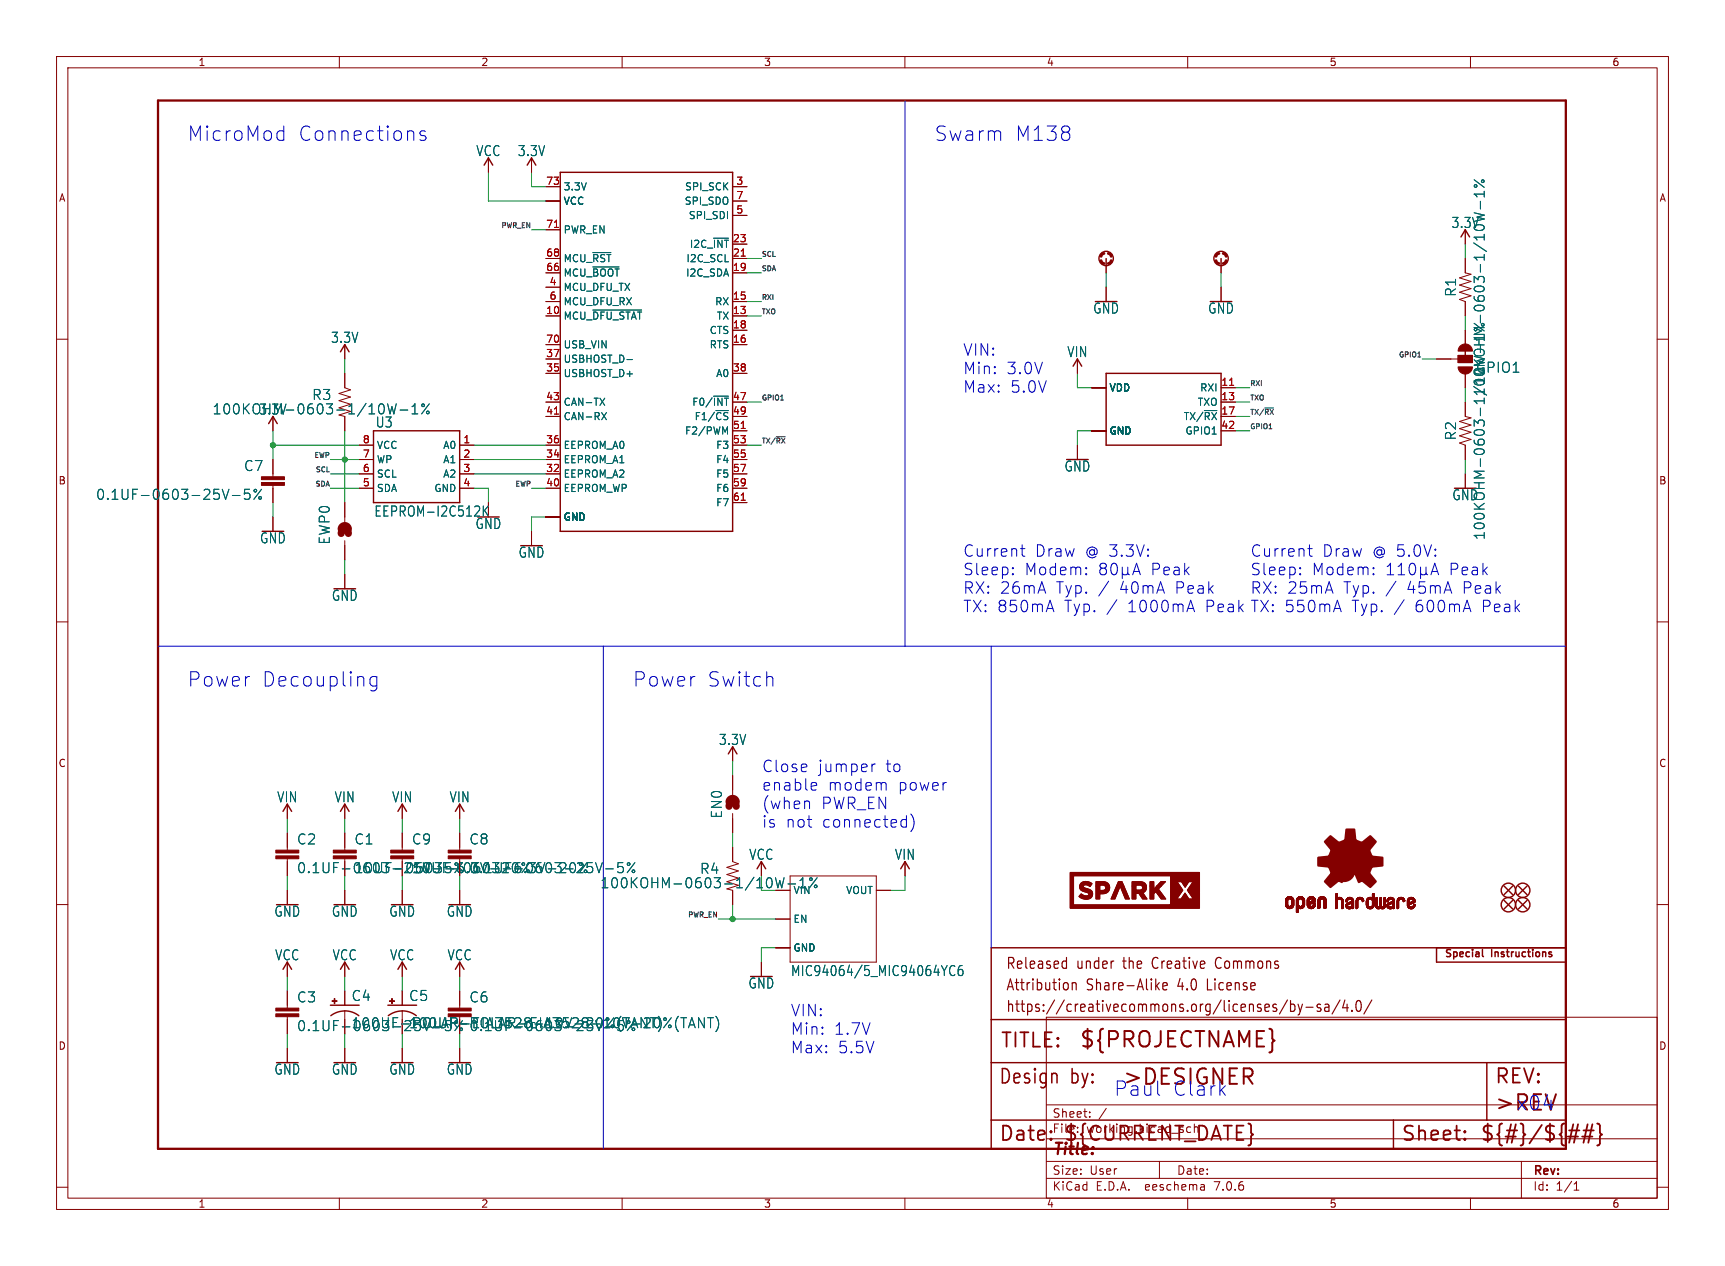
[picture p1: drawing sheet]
<svg xmlns="http://www.w3.org/2000/svg" width="305mm" height="224mm" viewBox="0 0 305 224" stroke-linecap="round" stroke-linejoin="round" font-family="sans-serif">
<defs><g id="words">
<g font-size="3.8" fill="#840000">
<text x="190.8" y="185.7">${PROJECTNAME}</text>
<text x="264.2" y="196.9">&gt;REV</text>
</g>
<text font-size="3.8" fill="#0000c2" x="198.4" y="192.3">&gt;DESIGNER</text>
<g font-size="3.5" fill="#0000c2">
<text x="33" y="25.2">MicroMod</text>
<text x="52.6" y="25.2">Connections</text>
<text x="165.1" y="25.2">Swarm</text>
<text x="179.3" y="25.2">M138</text>
<text x="33" y="121.7">Power</text>
<text x="46.2" y="121.7">Decoupling</text>
<text x="111.8" y="121.7">Power</text>
<text x="124.9" y="121.7">Switch</text>
<text x="196.8" y="194.1">Paul</text>
<text x="207.2" y="194.1">Clark</text>
<text x="268" y="196.6">x04</text>
</g>
<g font-size="3.5" fill="#840000">
<text x="176.8" y="185.7">TITLE:</text>
<text x="176.5" y="192.1">Design</text>
<text x="189.2" y="192.1">by:</text>
<text x="264.2" y="192.1">REV:</text>
<text x="176.5" y="202.2">Date:</text>
<text x="188" y="202.2">${CURRENT_DATE}</text>
<text x="247.6" y="202.2">Sheet:</text>
<text x="261.6" y="202.2">${#}/${##}</text>
</g>
<g font-size="2.8" fill="#0000c2">
<text x="170.2" y="63.2">VIN:</text>
<text x="170.2" y="66.5">Min:</text>
<text x="170.2" y="69.7">Max:</text>
<text x="177.9" y="66.5">3.0V</text>
<text x="178.6" y="69.7">5.0V</text>
<text x="170.2" y="98.8">Current</text>
<text x="182.9" y="98.8">Draw</text>
<text x="191.8" y="98.8">@ 3.3V:</text>
<text x="221" y="98.8">Current</text>
<text x="233.7" y="98.8">Draw</text>
<text x="242.6" y="98.8">@ 5.0V:</text>
<text x="170.2" y="102">Sleep:</text>
<text x="170.2" y="105.3">RX: 26mA</text>
<text x="181.1" y="102">Modem:</text>
<text x="186.6" y="105.3">Typ.</text>
<text x="197.9" y="105.3">40mA</text>
<text x="203.4" y="102">Peak</text>
<text x="207.8" y="105.3">Peak</text>
<text x="221" y="102">Sleep:</text>
<text x="221" y="105.3">RX: 25mA</text>
<text x="231.9" y="102">Modem:</text>
<text x="237.4" y="105.3">Typ.</text>
<text x="248.7" y="105.3">45mA</text>
<text x="256.2" y="102">Peak</text>
<text x="258.6" y="105.3">Peak</text>
<text x="170.2" y="108.6">TX: 850mA</text>
<text x="188.1" y="108.6">Typ.</text>
<text x="199.3" y="108.6">1000mA</text>
<text x="213.1" y="108.6">Peak TX: 550mA</text>
<text x="238.9" y="108.6">Typ.</text>
<text x="250.1" y="108.6">600mA</text>
<text x="262" y="108.6">Peak</text>
<text x="134.6" y="136.9">Close</text>
<text x="144.5" y="136.9">jumper</text>
<text x="156.5" y="136.9">to</text>
<text x="134.6" y="140.1">enable</text>
<text x="134.6" y="143.4">(when</text>
<text x="145.1" y="143.4">PWR_EN</text>
<text x="146.3" y="140.1">modem</text>
<text x="158.7" y="140.1">power</text>
<text x="134.6" y="146.7">is</text>
<text x="138.8" y="146.7">not</text>
<text x="145.3" y="146.7">connected)</text>
<text x="139.7" y="180">VIN:</text>
<text x="139.7" y="183.3">Min:</text>
<text x="147.4" y="183.3">1.7V</text>
<text x="139.7" y="186.6">Max:</text>
<text x="148.1" y="186.6">5.5V</text>
</g>
<text font-size="2.8" fill="#840000" x="186" y="204.8">Title:</text>
<g font-size="2.7" fill="#840000">
<text x="177.8" y="171.7">Released</text>
<text x="190.4" y="171.7">under</text>
<text x="198.8" y="171.7">the</text>
<text x="204.1" y="171.7">Creative</text>
<text x="215.6" y="171.7">Commons</text>
<text x="177.8" y="175.5">Attribution</text>
<text x="177.8" y="179.3">https://creativecommons.org/licenses/by-sa/4.0/</text>
<text x="192.1" y="175.5">Share-Alike</text>
<text x="208.4" y="175.5">4.0</text>
<text x="213.8" y="175.5">License</text>
</g>
<g font-size="2.5" fill="#006464">
<text x="84.1" y="27.8">VCC</text>
<text x="91.5" y="27.8">3.3V</text>
<text x="256.6" y="40.5">3.3V</text>
<text x="257.7" y="52.6" transform="rotate(-90 257.7 52.6)">R1</text>
<text x="193.2" y="55.7">GND</text>
<text x="213.5" y="55.7">GND</text>
<text x="58.4" y="60.9">3.3V</text>
<text x="188.6" y="63.4">VIN</text>
<text x="55.1" y="71">R3</text>
<text x="260.9" y="66.1">GPIO1</text>
<text x="262.7" y="70.2" transform="rotate(-90 262.7 70.2)">100KOHM-0603-1/10W-1%</text>
<text x="37.5" y="73.5">100KOHM-0603-1/10W-1%</text>
<text x="45.7" y="73.6">3.3V</text>
<text x="66.3" y="75.8">U3</text>
<text x="257.7" y="78" transform="rotate(-90 257.7 78)">R2</text>
<text x="43.1" y="83.5">C7</text>
<text x="188.1" y="83.6">GND</text>
<text x="16.9" y="88.6">0.1UF-0603-25V-5%</text>
<text x="256.7" y="88.7">GND</text>
<text x="66.1" y="91.6">EEPROM-I2C512K</text>
<text x="84" y="93.8">GND</text>
<text x="262.7" y="95.6" transform="rotate(-90 262.7 95.6)">100KOHM-0603-1/10W-1%</text>
<text x="45.9" y="96.3">GND</text>
<text x="58.5" y="96.4" transform="rotate(-90 58.5 96.4)">EWP0</text>
<text x="91.6" y="98.9">GND</text>
<text x="58.6" y="106.5">GND</text>
<text x="127" y="132">3.3V</text>
<text x="48.9" y="142.1">VIN</text>
<text x="59.1" y="142.1">VIN</text>
<text x="69.2" y="142.1">VIN</text>
<text x="79.4" y="142.1">VIN</text>
<text x="52.4" y="149.6">C2</text>
<text x="62.6" y="149.6">C1</text>
<text x="72.7" y="149.6">C9</text>
<text x="82.9" y="149.6">C8</text>
<text x="127.9" y="144.9" transform="rotate(-90 127.9 144.9)">EN0</text>
<text x="82.9" y="154.7">0.1UF-0603-25V-5%</text>
<text x="123.7" y="154.8">R4</text>
<text x="132.4" y="152.3">VCC</text>
<text x="158.1" y="152.3">VIN</text>
<text x="106.1" y="157.3">100KOHM-0603-1/10W-1%</text>
<text x="48.4" y="162.4">GND</text>
<text x="58.6" y="162.4">GND</text>
<text x="68.7" y="162.4">GND</text>
<text x="78.9" y="162.4">GND</text>
<text x="48.6" y="170.1">VCC</text>
<text x="58.7" y="170.1">VCC</text>
<text x="68.9" y="170.1">VCC</text>
<text x="79" y="170.1">VCC</text>
<text x="139.8" y="172.9">MIC94064/5_MIC94064YC6</text>
<text x="52.4" y="177.5">C3</text>
<text x="62.1" y="177.3">C4</text>
<text x="72.2" y="177.3">C5</text>
<text x="82.9" y="177.5">C6</text>
<text x="132.2" y="175.1">GND</text>
<text x="82.9" y="182.6">0.1UF-0603-25V-5%</text>
<text x="48.4" y="190.3">GND</text>
<text x="58.6" y="190.3">GND</text>
<text x="68.7" y="190.3">GND</text>
<text x="78.9" y="190.3">GND</text>
</g>
<g font-size="2.5" fill="#840000">
<text x="52.4" y="154.7">0.1UF-0603-25V-5%</text>
<text x="72.7" y="154.7">10UF-0603-6.3V-20%</text>
<text x="52.4" y="182.6">0.1UF-0603-25V-5%</text>
<text x="72.2" y="182.1">100UF-POLAR-EIA3528-10V-20%(TANT)</text>
</g>
<g font-size="2.1" fill="#840000">
<text x="186" y="197.9">Sheet:</text>
<text x="186" y="200.6">File:</text>
<text x="192.1" y="200.6">working.kicad_sch</text>
<text x="186" y="208">Size:</text>
<text x="192.7" y="208">User</text>
<text x="208" y="208">Date:</text>
<text x="271" y="208.2">Rev:</text>
<text x="186" y="210.8">KiCad</text>
<text x="193.7" y="210.8">E.D.A.</text>
<text x="202.6" y="210.8">eeschema</text>
<text x="215" y="210.8">7.0.6</text>
<text x="271" y="210.8">Id:</text>
<text x="275.1" y="210.8">1/1</text>
</g>
<g font-size="1.8" fill="#840000">
<text x="35" y="11.9">1</text>
<text x="85" y="11.9">2</text>
<text x="135" y="11.9">3</text>
<text x="185" y="11.9">4</text>
<text x="235" y="11.9">5</text>
<text x="285" y="11.9">6</text>
<text x="10.3" y="35.9">A</text>
<text x="293.3" y="35.9">A</text>
<text x="10.3" y="85.9">B</text>
<text x="293.3" y="85.9">B</text>
<text x="10.3" y="135.9">C</text>
<text x="293.3" y="135.9">C</text>
<text x="255.3" y="169.7">Special</text>
<text x="263.7" y="169.7">Instructions</text>
<text x="10.3" y="185.9">D</text>
<text x="293.3" y="185.9">D</text>
<text x="35" y="213.8">1</text>
<text x="85" y="213.8">2</text>
<text x="135" y="213.8">3</text>
<text x="185" y="213.8">4</text>
<text x="235" y="213.8">5</text>
<text x="285" y="213.8">6</text>
</g>
<g font-size="1.8" fill="#a90000">
<text x="96.5" y="32.8">73</text>
<text x="130.1" y="32.8">3</text>
<text x="130.1" y="35.3">7</text>
<text x="96.5" y="40.4">71</text>
<text x="130.1" y="37.8">5</text>
<text x="96.5" y="45.5">68</text>
<text x="129.5" y="45.5">21</text>
<text x="129.5" y="42.9">23</text>
<text x="96.5" y="48">66</text>
<text x="97.1" y="50.5">4</text>
<text x="97.1" y="53.1">6</text>
<text x="129.5" y="53.1">15</text>
<text x="129.5" y="48">19</text>
<text x="96.5" y="55.6">10</text>
<text x="129.5" y="55.6">13</text>
<text x="129.5" y="58.2">18</text>
<text x="96.5" y="65.8">35</text>
<text x="96.5" y="63.2">37</text>
<text x="96.5" y="60.7">70</text>
<text x="129.5" y="60.7">16</text>
<text x="129.5" y="65.8">38</text>
<text x="96.5" y="70.9">43</text>
<text x="129.5" y="70.9">47</text>
<text x="215.9" y="68.3">11</text>
<text x="215.9" y="70.9">13</text>
<text x="96.5" y="73.4">41</text>
<text x="129.5" y="73.4">49</text>
<text x="129.5" y="75.9">51</text>
<text x="215.9" y="73.4">17</text>
<text x="215.9" y="75.9">42</text>
<text x="64.1" y="83.6">6</text>
<text x="64.1" y="81">7</text>
<text x="64.1" y="78.5">8</text>
<text x="81.8" y="78.5">1</text>
<text x="81.8" y="81">2</text>
<text x="81.8" y="83.6">3</text>
<text x="96.5" y="83.6">32</text>
<text x="96.5" y="81">34</text>
<text x="96.5" y="78.5">36</text>
<text x="129.5" y="78.5">53</text>
<text x="129.5" y="81">55</text>
<text x="129.5" y="83.6">57</text>
<text x="64.1" y="86.1">5</text>
<text x="81.8" y="86.1">4</text>
<text x="96.5" y="86.1">40</text>
<text x="129.5" y="86.1">59</text>
<text x="129.5" y="88.6">61</text>
</g>
<g font-size="1.8" fill="#006464">
<text x="99.6" y="33.9">3.3V</text>
<text x="121" y="33.9">SPI_SCK</text>
<text x="99.6" y="41.5">PWR_EN</text>
<text x="99.6" y="36.4">VCC</text>
<text x="121" y="36.4">SPI_SDO</text>
<text x="121.7" y="39">SPI_SDI</text>
<text x="99.6" y="46.6">MCU_~{RST}</text>
<text x="121.3" y="46.6">I2C_SCL</text>
<text x="121.9" y="44">I2C_~{INT}</text>
<text x="99.6" y="51.7">MCU_DFU_TX</text>
<text x="99.6" y="49.1">MCU_~{BOOT}</text>
<text x="121.2" y="49.1">I2C_SDA</text>
<text x="99.6" y="56.7">MCU_~{DFU_STAT}</text>
<text x="99.6" y="54.2">MCU_DFU_RX</text>
<text x="125.4" y="59.3">CTS</text>
<text x="126.3" y="54.2">RX</text>
<text x="126.7" y="56.7">TX</text>
<text x="99.6" y="64.4">USBHOST_D-</text>
<text x="99.6" y="61.8">USB_VIN</text>
<text x="125.4" y="61.8">RTS</text>
<text x="99.6" y="66.9">USBHOST_D+</text>
<text x="99.6" y="72">CAN-TX</text>
<text x="122.3" y="72">F0/~{INT}</text>
<text x="126.5" y="66.9">A0</text>
<text x="196.1" y="69.4">VDD</text>
<text x="211.7" y="72">TXO</text>
<text x="212.1" y="69.4">RXI</text>
<text x="99.6" y="74.5">CAN-RX</text>
<text x="121" y="77.1">F2/PWM</text>
<text x="122.7" y="74.5">F1/~{CS}</text>
<text x="196.1" y="77.1">GND</text>
<text x="209.2" y="74.5">TX/~{RX}</text>
<text x="209.5" y="77.1">GPIO1</text>
<text x="66.5" y="82.1">WP</text>
<text x="66.5" y="79.6">VCC</text>
<text x="78.3" y="79.6">A0</text>
<text x="78.3" y="82.1">A1</text>
<text x="99.6" y="82.1">EEPROM_A1</text>
<text x="99.6" y="79.6">EEPROM_A0</text>
<text x="126.5" y="79.6">F3</text>
<text x="126.5" y="82.1">F4</text>
<text x="66.5" y="87.2">SDA</text>
<text x="66.5" y="84.7">SCL</text>
<text x="76.7" y="87.2">GND</text>
<text x="78.3" y="84.7">A2</text>
<text x="99.6" y="84.7">EEPROM_A2</text>
<text x="99.6" y="87.2">EEPROM_WP</text>
<text x="126.5" y="84.7">F5</text>
<text x="126.5" y="87.2">F6</text>
<text x="126.5" y="89.8">F7</text>
<text x="99.6" y="92.3">GND</text>
<text x="140.2" y="158.3">VIN</text>
<text x="149.5" y="158.3">VOUT</text>
<text x="140.2" y="163.4">EN</text>
<text x="140.2" y="168.5">GND</text>
</g>
<g font-size="1.2" fill="#0f0f0f">
<text x="88.5" y="40.4">PWR_EN</text>
<text x="134.6" y="45.5">SCL</text>
<text x="134.6" y="48">SDA</text>
<text x="134.6" y="53.1">RXI</text>
<text x="134.6" y="55.6">TXO</text>
<text x="247.2" y="63.3">GPIO1</text>
<text x="134.6" y="70.9">GPIO1</text>
<text x="221" y="68.3">RXI</text>
<text x="221" y="70.9">TXO</text>
<text x="221" y="76">GPIO1</text>
<text x="221" y="73.4">TX/~{RX}</text>
<text x="55.4" y="81">EWP</text>
<text x="55.7" y="83.6">SCL</text>
<text x="134.6" y="78.5">TX/~{RX}</text>
<text x="55.6" y="86.1">SDA</text>
<text x="91" y="86.1">EWP</text>
<text x="121.5" y="162.3">PWR_EN</text>
</g>
</g></defs>
<g fill="none" stroke="#840000" stroke-width=".18">
<path d="M10 10h285v203.9h-285zM12 12h281v199.9h-281zM60 10v2M110 10v2M160 10v2M210 10v2M260 10v2M86.4 27.9v2.6M94 27.9v2.6M96.5 33h2.6M96.5 35.6h2.6M129.5 33h2.6"/>
<path d="M129.5 38.1h2.6M129.5 35.6h2.6M10 60h2M96.5 55.9h2.6M96.5 53.3h2.6M96.5 48.3h2.6M96.5 45.7h2.6M96.5 50.8h2.6M96.5 40.6h2.6M129.5 55.9h2.6M129.5 53.3h2.6M129.5 58.4h2.6"/>
<path d="M129.5 48.3h2.6M129.5 45.7h2.6M129.5 43.2h2.6M195.6 45.7v2.6M195.6 50.8v2.5M215.9 45.7v2.6M215.9 50.8v2.5M259.1 40.6v2.6M259.1 45.7v2.6l1 .2-2 .6 2 .7-2 .6 2 .7-2 .6 2 .6-2 .7 1 .3v2.6M259.1 58.4v2.6M293 60h2M48.3 73.7v2.5"/>
<path d="M61 66v2.6l1 .4-2.1 .6 2.1 .6-2.1 .7M61 61v2.5M61 73.7v2.5M63.5 78.7h2.5M81.3 78.7h2.5M96.5 71.1h2.6M96.5 73.7h2.6M96.5 78.7h2.6M96.5 61h2.6M96.5 66h2.6M96.5 63.5h2.6M129.5 71.1h2.6"/>
<path d="M129.5 76.2h2.6M129.5 73.7h2.6M129.5 78.7h2.6M129.5 61h2.6M129.5 66h2.6M190.5 63.5v2.5M190.5 78.7v2.6M193 68.6h2.6M193 76.2h2.6M215.9 68.6h2.5M215.9 71.1h2.5M215.9 76.2h2.5"/>
<path d="M215.9 73.7h2.5M254 63.5h3.8M259.1 66v2.6M259.1 71.1v2.6l1 .2-2 .6 2 .7-2 .6 2 .7-2 .6 2 .6-2 .7 1 .3v2.6M260.3 62.9h-2.5v1.2h2.5M48.3 81.3v3M48.3 85.9v3M48.3 91.4v2.6M61 88.9v3.4M61 95.6v3.5M63.5 81.3h2.5M63.5 83.8h2.5"/>
<path d="M63.5 86.4h2.5M81.3 81.3h2.5M81.3 83.8h2.5M81.3 86.4h2.5M86.4 88.9v2.5M94 94v2.5M96.5 81.3h2.6M96.5 83.8h2.6M96.5 86.4h2.6M96.5 91.4h2.6M129.5 81.3h2.6M129.5 83.8h2.6"/>
<path d="M129.5 86.4h2.6M129.5 88.9h2.6M259.1 83.8v2.6M10 110h2M61 101.6v2.5M293 110h2M129.5 132.1v2.5M129.5 137.2v3.4M10 160h2M50.8 142.2v2.6M50.8 147.3v3.1M50.8 151.9v3"/>
<path d="M50.8 157.5v2.5M61 142.2v2.6M61 147.3v3.1M61 151.9v.5M61 157.5v2.5M71.1 142.2v2.6M71.1 147.3v3.1M71.1 151.9v.5M71.1 157.5v2.5M81.3 142.2v2.6M81.3 147.3v3.1M81.3 151.9v.5"/>
<path d="M81.3 157.5v2.5M129.5 143.9v3.4M129.5 149.9v2.5l1.1 .4-2.1 .6 2.1 .7-2.1 .6M129.5 157.5v2.5M134.6 152.4v2.5M137.2 157.5h2.5M139.7 154.9h15.2v15.3h-15.2zM154.9 157.5h2.6M160 152.4v2.5M293 160h2M50.8 170.2v2.5M50.8 175.3v3"/>
<path d="M50.8 179.8v3.1M61 170.2v2.5M61 175.3v2.5M61 178.8v1.5M71.1 170.2v2.5M71.1 175.3v2.5M71.1 178.8v1.5M81.3 170.2v2.5M81.3 175.3v3M134.6 170.2v2.5M137.2 167.6h2.5M137.2 162.6h2.5"/>
<path d="M185 179.9h108v32h-108zM50.8 185.4v2.6M61 185.4v2.6M71.1 185.4v2.6M81.3 185.4v2.6M185 195.4h108M192.7 197.5v.1M192.7 196.7v.1M195.6 196l-1.3 2M10 210h2M60 211.9v2M110 211.9v2"/>
<path d="M160 211.9v2M185 208.4h108M185 205.4h108M185 201.4h108M205 205.4v3M210 211.9v2M212.9 209.6l.1 .9M213 210.4l-.2 .1M213 209.9h-.2M260 211.9v2M269 205.4v6.5M278.3 210.5h.9"/>
<path d="M278.3 209.4l.4-.4v1.5M293 210h2"/>
</g>
<g fill="none" stroke="#006464" stroke-width=".18">
<path d="M260.7 37.6l1.7 .5-1.2 .3 1.2 .3-1.7 .5M260.7 31.8l1.7 1.3M261.8 35.6v1.4M262.4 33.8v1M262.4 34.3h-1.7l.5 .5M104.8 54.8h8.7M104.8 47.2h4.7M104.8 44.7h3.2M68.5 71.4l.5 1.8 .3-1.3 .3 1.3 .5-1.8M70.7 72.5h1.4M72.9 73.2h1M72.9 71.9l.5-.5v1.8"/>
<path d="M75.9 71.4l-1.4 1.8M106.1 70.4l.8 1.3M106.4 73l.8 1.2M106.9 70.4l-.8 1.3M107.2 73l-.8 1.2M110.9 63.6h.9M128.2 76.4l.4-.9v1.3M40.5 86.5l-.6 1.8M41.1 87.6h1.3M44.1 86.5h-.8l-.1 .9 .2-.2 .6 .1 .2 .3-.1 .5-.2 .2h-.5l-.2-.2M46.2 86.5l-1.3 1.8M85.5 89.5v1.8"/>
<path d="M85.7 90.3l.6 1M86.3 89.5l-.8 1M106.5 152.6l-.6 1.8M107.1 153.7h1.3M110.1 152.6h-.8l-.1 .8 .3-.1h.6l.1 .3-.1 .6-.2 .2h-.4l-.3-.2M112.3 152.6l-1.4 1.8M137.1 155.2l.4 1.8 .4-1.2 .3 1.2 .4-1.8M139.3 156.3h1.4M141.4 155.8l.5-.6v1.8M144.5 155.2l-1.4 1.8M120 179.8a2.04 2.04 0 0 0 0 2.7M126.6 179.8a2.04 2.04 0 0 1 0 2.7"/>
<path d="M167.5 170.8l-.5 .9M168.8 171v-.1a.51 .51 0 0 0-.8 .3l-.1 .6a.68 .68 0 0 0 .6 .8l.3-.2M170.1 170.8a.63 .63 0 0 0-.7 .7v.7l.2 .3 .4 .1 .2-.2 .1-.6-.2-.3h-.4l-.3 .3M120.4 180h1M120.9 180v1.8M121.7 181.8l.6-1.8 .6 1.8M121.9 181.3h.9M124.5 180v1.8l-1-1.8v1.8M125.1 180h1M125.6 180v1.8"/>
<circle cx="260.9" cy="32.9" r=".24"/>
<circle cx="262.2" cy="32" r=".25"/>
<circle cx="74.8" cy="71.7" r=".25"/>
<circle cx="75.7" cy="73" r=".25"/>
<circle cx="45.1" cy="86.8" r=".25"/>
<circle cx="46" cy="88.1" r=".25"/>
<circle cx="111.2" cy="152.8" r=".25"/>
<circle cx="112" cy="154.1" r=".25"/>
<circle cx="143.4" cy="155.5" r=".25"/>
<circle cx="144.2" cy="156.8" r=".25"/>
</g>
<g fill="#840000" stroke="#840000" stroke-width=".18">
<path d="M48.8 151.4h4v.5h-4z"/>
<path d="M48.8 150.4h4v.5h-4z"/>
<path d="M69.1 151.4h4.1v.5h-4.1z"/>
<path d="M69.1 150.4h4.1v.5h-4.1z"/>
<path d="M46.2 85.3h4.1v.6h-4.1z"/>
<path d="M46.2 84.3h4.1v.5h-4.1z"/>
<path d="M227.3 160h.4z"/>
<path d="M227.3 159.9l.4 .1z"/>
<path d="M227.3 159.9h.4z"/>
<path d="M227.3 159.8l.4 .1z"/>
<path d="M227.3 159.8h.4z"/>
<path d="M227.3 159.7l.4 .1z"/>
<path d="M227.3 159.7h.4z"/>
<path d="M227.3 159.6l.4 .1z"/>
<path d="M227.3 159.6h.4z"/>
<path d="M227.3 159.5l.4 .1z"/>
<path d="M227.3 159.5h.4z"/>
<path d="M227.3 159.4l.4 .1z"/>
<path d="M227.3 159.4h.4z"/>
<path d="M227.3 159.3l.4 .1z"/>
<path d="M227.3 159.3h.4z"/>
<path d="M227.3 160.1h.4z"/>
<path d="M227.3 160l.4 .1z"/>
<path d="M227.3 159.2l.4 .1z"/>
<path d="M227.3 159.2h.4z"/>
<path d="M227.3 160.2h.5z"/>
<path d="M227.3 160.2h.4z"/>
<path d="M227.3 160.1l.4 .1z"/>
<path d="M227.3 159.1l.4 .1z"/>
<path d="M227.3 159.1h.4z"/>
<path d="M227.3 159.1h.5z"/>
<path d="M227.3 160.2l.5 .1z"/>
<path d="M227.3 159l.5 .1z"/>
<path d="M227.3 159h.5z"/>
<path d="M227.3 160.3h.6z"/>
<path d="M227.3 160.3h.5z"/>
<path d="M227.3 159h.6z"/>
<path d="M227.4 160.3h.5z"/>
<path d="M227.4 159h.5z"/>
<path d="M227.4 159h.6z"/>
<path d="M227.4 160.3h1.3z"/>
<path d="M227.4 160.3h.6z"/>
<path d="M227.4 159h1.3z"/>
<path d="M227.4 160.4h1.3z"/>
<path d="M227.4 160.3l1.3 .1z"/>
<path d="M227.4 158.9l1.3 .1z"/>
<path d="M227.4 158.9h1.3z"/>
<path d="M227.4 160.4h1.2z"/>
<path d="M227.4 158.9h1.2z"/>
<path d="M227.5 160.4h1.1z"/>
<path d="M227.5 158.8l1.1 .1z"/>
<path d="M227.5 160.4l1.1 .1z"/>
<path d="M227.5 158.8h1.1z"/>
<path d="M227.5 160.5h1.1z"/>
<path d="M227.5 160.5h1z"/>
<path d="M227.5 158.8h1z"/>
<path d="M227.6 160.5l.9 .1z"/>
<path d="M227.6 158.7l.9 .1z"/>
<path d="M227.6 160.6h.9z"/>
<path d="M227.6 158.7h.9z"/>
<path d="M227.6 158.7h.8z"/>
<path d="M227.6 160.6h.8z"/>
<path d="M227.7 160.6h.7z"/>
<path d="M227.7 158.7h.7z"/>
<path d="M227.7 160.6l.6 .1z"/>
<path d="M227.7 158.6l.6 .1z"/>
<path d="M227.8 160.7h.5z"/>
<path d="M227.8 158.6h.5z"/>
<path d="M227.8 160.7h.4z"/>
<path d="M227.8 158.6h.4z"/>
<path d="M227.9 160.7h.3z"/>
<path d="M227.9 158.6h.3z"/>
<path d="M227.9 160.7h.2z"/>
<path d="M227.9 158.6h.2z"/>
<path d="M228.1 159h.6z"/>
<path d="M228.1 160.3h.6z"/>
<path d="M228.2 160.3h.5z"/>
<path d="M228.2 159h.5z"/>
<path d="M228.2 160.2l.5 .1z"/>
<path d="M228.3 160.2h.4z"/>
<path d="M228.3 159l.4 .1z"/>
<path d="M228.3 159.1h.4z"/>
<path d="M228.3 159.1l.4 .1z"/>
<path d="M228.3 160.1l.4 .1z"/>
<path d="M228.3 160.1h.4z"/>
<path d="M228.3 159.2h.4z"/>
<path d="M228.4 160.1h.4z"/>
<path d="M228.4 159.2h.4z"/>
<path d="M228.4 160l.4 .1z"/>
<path d="M228.4 160h.4z"/>
<path d="M228.4 159.9l.4 .1z"/>
<path d="M228.4 159.9h.4z"/>
<path d="M228.4 159.8l.4 .1z"/>
<path d="M228.4 159.8h.4z"/>
<path d="M228.4 159.7l.4 .1z"/>
<path d="M228.4 159.7h.4z"/>
<path d="M228.4 159.6l.4 .1z"/>
<path d="M228.4 159.6h.4z"/>
<path d="M228.4 159.5l.4 .1z"/>
<path d="M228.4 159.5h.4z"/>
<path d="M228.4 159.4l.4 .1z"/>
<path d="M228.4 159.4h.4z"/>
<path d="M228.4 159.3l.4 .1z"/>
<path d="M228.4 159.3h.4z"/>
<path d="M228.4 159.2l.4 .1z"/>
<path d="M229.2 161.3l.2 .1z"/>
<path d="M229.2 161.3h.3z"/>
<path d="M229.2 161.3h.4z"/>
<path d="M229.2 161.2l.4 .1z"/>
<path d="M229.2 161.2h.4z"/>
<path d="M229.2 161.1l.4 .1z"/>
<path d="M229.2 161.1h.4z"/>
<path d="M229.2 161l.4 .1z"/>
<path d="M229.2 161h.4z"/>
<path d="M229.2 160.9l.4 .1z"/>
<path d="M229.2 160.9h.4z"/>
<path d="M229.2 160.8l.4 .1z"/>
<path d="M229.2 160.8h.4z"/>
<path d="M229.2 160.7l.4 .1z"/>
<path d="M229.2 160.7h.4z"/>
<path d="M229.2 160.6l1.1 .1z"/>
<path d="M229.2 160.6h1.1z"/>
<path d="M229.2 160.6h1.2z"/>
<path d="M229.2 160.5l1.2 .1z"/>
<path d="M229.2 160.5h1.2z"/>
<path d="M229.2 160.5h1.3z"/>
<path d="M229.2 160.4l1.3 .1z"/>
<path d="M229.2 160.4h1.3z"/>
<path d="M229.2 160.4h1.4z"/>
<path d="M229.2 160.3l1.4 .1z"/>
<path d="M229.2 160.3h1.4z"/>
<path d="M229.2 160.3h.7z"/>
<path d="M229.2 160.3h.6z"/>
<path d="M229.2 160.2l.5 .1z"/>
<path d="M229.2 160.2h.5z"/>
<path d="M229.2 160.1l.4 .1z"/>
<path d="M229.2 160.1h.4z"/>
<path d="M229.2 160l.4 .1z"/>
<path d="M229.2 160h.4z"/>
<path d="M229.2 159.9l.4 .1z"/>
<path d="M229.2 159.9h.4z"/>
<path d="M229.2 159.8l.4 .1z"/>
<path d="M229.2 159.8h.4z"/>
<path d="M229.2 159.7l.4 .1z"/>
<path d="M229.2 159.7h.4z"/>
<path d="M229.2 159.6l.4 .1z"/>
<path d="M229.2 159.6h.4z"/>
<path d="M229.2 159.5l.4 .1z"/>
<path d="M229.2 159.5h.4z"/>
<path d="M229.2 159.4l.4 .1z"/>
<path d="M229.2 159.4h.4z"/>
<path d="M229.2 159.3l.4 .1z"/>
<path d="M229.2 159.3h.4z"/>
<path d="M229.2 159.2l.4 .1z"/>
<path d="M229.2 159.2h.4z"/>
<path d="M229.2 161.4h.2z"/>
<path d="M229.2 159.1l.5 .1z"/>
<path d="M229.2 159.1h.5z"/>
<path d="M229.3 161.4h.1z"/>
<path d="M229.3 159.1h.4z"/>
<path d="M229.3 159l.4 .1z"/>
<path d="M229.3 159h.4z"/>
<path d="M229.3 159h.5z"/>
<path d="M229.3 159h.6z"/>
<path d="M229.3 159h1.3z"/>
<path d="M229.3 158.9l1.3 .1z"/>
<path d="M229.3 158.9h1.3z"/>
<path d="M229.3 158.9h1.2z"/>
<path d="M229.4 158.9h1.1z"/>
<path d="M229.4 158.8l1.1 .1z"/>
<path d="M229.4 158.8h1.1z"/>
<path d="M229.4 158.8h1z"/>
<path d="M229.5 158.8h.9z"/>
<path d="M229.5 158.7l.9 .1z"/>
<path d="M229.5 158.7h.9z"/>
<path d="M229.5 158.7h.8z"/>
<path d="M229.6 158.7h.7z"/>
<path d="M229.6 158.6l.7 .1z"/>
<path d="M229.7 160.7h.5z"/>
<path d="M229.7 158.6h.5z"/>
<path d="M229.8 158.6h.3z"/>
<path d="M229.8 160.7h.3z"/>
<path d="M229.8 158.6h.2z"/>
<path d="M229.9 160.7h.1z"/>
<path d="M230 159h.6z"/>
<path d="M230 160.3h.6z"/>
<path d="M230.1 160.3h.5z"/>
<path d="M230.1 159h.5z"/>
<path d="M230.2 160.2l.4 .1z"/>
<path d="M230.2 159l.4 .1z"/>
<path d="M230.2 160.2h.4z"/>
<path d="M230.2 159.1h.4z"/>
<path d="M230.2 160.2h.5z"/>
<path d="M230.2 159.1h.5z"/>
<path d="M230.2 159.1l.5 .1z"/>
<path d="M230.2 160.1l.5 .1z"/>
<path d="M230.2 159.2h.5z"/>
<path d="M230.3 160.1h.4z"/>
<path d="M230.3 159.2h.4z"/>
<path d="M230.3 160l.4 .1z"/>
<path d="M230.3 160h.4z"/>
<path d="M230.3 159.3h.4z"/>
<path d="M230.3 159.2l.4 .1z"/>
<path d="M230.3 159.9l.4 .1z"/>
<path d="M230.3 159.9h.4z"/>
<path d="M230.3 159.8l.4 .1z"/>
<path d="M230.3 159.8h.4z"/>
<path d="M230.3 159.7l.4 .1z"/>
<path d="M230.3 159.7h.4z"/>
<path d="M230.3 159.6l.4 .1z"/>
<path d="M230.3 159.6h.4z"/>
<path d="M230.3 159.5l.4 .1z"/>
<path d="M230.3 159.5h.4z"/>
<path d="M230.3 159.4l.4 .1z"/>
<path d="M230.3 159.4h.4z"/>
<path d="M230.3 159.3l.4 .1z"/>
<path d="M231.1 160.1h.5z"/>
<path d="M231.1 160.1h.4z"/>
<path d="M231.1 160l.4 .1z"/>
<path d="M231.1 160h.4z"/>
<path d="M231.1 160h.5z"/>
<path d="M231.1 159.9l.5 .1z"/>
<path d="M231.1 159.9h.6z"/>
<path d="M231.1 159.9h.7z"/>
<path d="M231.1 159.8l.7 .1z"/>
<path d="M231.1 159.8h.8z"/>
<path d="M231.1 159.8h.9z"/>
<path d="M231.1 159.7l.9 .1z"/>
<path d="M231.1 159.7h1z"/>
<path d="M231.1 159.7h1.1z"/>
<path d="M231.1 159.7h1.2z"/>
<path d="M231.1 159.6l1.2 .1z"/>
<path d="M231.1 159.6h1.2z"/>
<path d="M231.1 159.6h1.3z"/>
<path d="M231.1 159.6h1.4z"/>
<path d="M231.1 159.5l1.4 .1z"/>
<path d="M231.1 159.5h1.4z"/>
<path d="M231.1 159.5h.4z"/>
<path d="M231.1 159.4l.4 .1z"/>
<path d="M231.1 159.4h.4z"/>
<path d="M231.1 159.3l.4 .1z"/>
<path d="M231.1 159.3h.4z"/>
<path d="M231.1 159.2l.4 .1z"/>
<path d="M231.1 159.2h.4z"/>
<path d="M231.1 159.2h.5z"/>
<path d="M231.1 160.2h.5z"/>
<path d="M231.1 160.1l.5 .1z"/>
<path d="M231.1 159.1l.5 .1z"/>
<path d="M231.1 159.1h.5z"/>
<path d="M231.2 160.3h.5z"/>
<path d="M231.2 160.2l.4 .1z"/>
<path d="M231.2 160.2h.4z"/>
<path d="M231.2 159.1h.4z"/>
<path d="M231.2 159l.4 .1z"/>
<path d="M231.2 159h.5z"/>
<path d="M231.2 160.3h1.3z"/>
<path d="M231.2 160.3h.6z"/>
<path d="M231.2 159h.6z"/>
<path d="M231.2 160.4h1.3z"/>
<path d="M231.2 160.3l1.3 .1z"/>
<path d="M231.2 159h1.3z"/>
<path d="M231.2 158.9l1.3 .1z"/>
<path d="M231.2 158.9h1.3z"/>
<path d="M231.3 160.4h1.1z"/>
<path d="M231.3 158.9h1.2z"/>
<path d="M231.3 160.4l1.1 .1z"/>
<path d="M231.3 158.9h1.1z"/>
<path d="M231.3 160.5h1.1z"/>
<path d="M231.3 158.8l1.1 .1z"/>
<path d="M231.3 158.8h1.1z"/>
<path d="M231.4 160.5h.9z"/>
<path d="M231.4 158.8h1z"/>
<path d="M231.4 160.5l.9 .1z"/>
<path d="M231.4 158.8h.9z"/>
<path d="M231.4 158.7l.9 .1z"/>
<path d="M231.4 160.6h.9z"/>
<path d="M231.4 158.7h.9z"/>
<path d="M231.5 158.7h.8z"/>
<path d="M231.5 160.6h.7z"/>
<path d="M231.5 158.7h.7z"/>
<path d="M231.5 158.6l.7 .1z"/>
<path d="M231.6 160.6l.6 .1z"/>
<path d="M231.6 158.6h.5z"/>
<path d="M231.6 160.7h.5z"/>
<path d="M231.6 159.5h1z"/>
<path d="M231.7 160.7h.4z"/>
<path d="M231.7 159.5h.9z"/>
<path d="M231.7 158.6h.3z"/>
<path d="M231.7 160.7h.3z"/>
<path d="M231.8 159.5h.8z"/>
<path d="M231.8 158.6h.1z"/>
<path d="M231.8 159.4l.8 .1z"/>
<path d="M231.8 159.4h.8z"/>
<path d="M231.9 159.4h.7z"/>
<path d="M231.9 159h.6z"/>
<path d="M231.9 160.3h.6z"/>
<path d="M232 159h.5z"/>
<path d="M232 160.3h.5z"/>
<path d="M232 159.4h.6z"/>
<path d="M232 159.3l.6 .1z"/>
<path d="M232 159.3h.6z"/>
<path d="M232.1 159l.5 .1z"/>
<path d="M232.1 160.2l.4 .1z"/>
<path d="M232.1 159.1h.5z"/>
<path d="M232.1 160.2h.4z"/>
<path d="M232.1 159.3h.5z"/>
<path d="M232.1 160.2h.5z"/>
<path d="M232.1 159.1l.5 .1z"/>
<path d="M232.1 159.2h.5z"/>
<path d="M232.2 160.1l.4 .1z"/>
<path d="M232.2 160.1h.4z"/>
<path d="M232.2 159.3h.4z"/>
<path d="M232.2 159.2l.4 .1z"/>
<path d="M232.2 159.2h.4z"/>
<path d="M232.2 160l.4 .1z"/>
<path d="M232.2 160h.4z"/>
<path d="M232.2 159.9l.4 .1z"/>
<path d="M232.2 159.9h.4z"/>
<path d="M232.3 159.9h.3z"/>
<path d="M232.3 159.8l.3 .1z"/>
<path d="M232.4 159.8h.2z"/>
<path d="M232.5 159.8h.1z"/>
<path d="M233 160.6h.3z"/>
<path d="M233 160.6h.4z"/>
<path d="M233 160.5l.4 .1z"/>
<path d="M233 160.5h.4z"/>
<path d="M233 160.4l.4 .1z"/>
<path d="M233 160.4h.4z"/>
<path d="M233 160.3l.4 .1z"/>
<path d="M233 160.3h.4z"/>
<path d="M233 160.2l.4 .1z"/>
<path d="M233 160.2h.4z"/>
<path d="M233 160.1l.4 .1z"/>
<path d="M233 160.1h.4z"/>
<path d="M233 160l.4 .1z"/>
<path d="M233 160h.4z"/>
<path d="M233 159.9l.4 .1z"/>
<path d="M233 159.9h.4z"/>
<path d="M233 159.8l.4 .1z"/>
<path d="M233 159.8h.4z"/>
<path d="M233 159.7l.4 .1z"/>
<path d="M233 159.7h.4z"/>
<path d="M233 159.6l.4 .1z"/>
<path d="M233 159.6h.4z"/>
<path d="M233 159.5l.4 .1z"/>
<path d="M233 159.5h.4z"/>
<path d="M233 159.4l.4 .1z"/>
<path d="M233 159.4h.4z"/>
<path d="M233 159.3l.4 .1z"/>
<path d="M233 159.3h.4z"/>
<path d="M233 159.2l.4 .1z"/>
<path d="M233 159.2h.4z"/>
<path d="M233.1 160.6l.2 .1z"/>
<path d="M233.1 159.2h.3z"/>
<path d="M233.1 159.2h.4z"/>
<path d="M233.1 160.7h.1z"/>
<path d="M233.1 159.1l.4 .1z"/>
<path d="M233.1 159.1h.4z"/>
<path d="M233.1 159l.5 .1z"/>
<path d="M233.1 159h.5z"/>
<path d="M233.1 159h.6z"/>
<path d="M233.1 159h1.3z"/>
<path d="M233.1 158.9l1.3 .1z"/>
<path d="M233.1 158.9h1.3z"/>
<path d="M233.2 158.9h1.2z"/>
<path d="M233.2 158.9h1.1z"/>
<path d="M233.2 158.8l1.1 .1z"/>
<path d="M233.2 158.8h1.1z"/>
<path d="M233.3 158.8h1z"/>
<path d="M233.3 158.7l.9 .1z"/>
<path d="M233.3 158.7h.9z"/>
<path d="M233.4 158.7h.8z"/>
<path d="M233.4 158.7h.7z"/>
<path d="M233.4 158.6l.7 .1z"/>
<path d="M233.5 158.6h.5z"/>
<path d="M233.6 158.6h.4z"/>
<path d="M233.6 158.6h.3z"/>
<path d="M233.7 158.6h.2z"/>
<path d="M233.8 159h.6z"/>
<path d="M233.9 159h.5z"/>
<path d="M234 159h.4z"/>
<path d="M234 159l.4 .1z"/>
<path d="M234 159.1h.4z"/>
<path d="M234 159.1h.5z"/>
<path d="M234.1 159.1l.4 .1z"/>
<path d="M234.1 159.2h.4z"/>
<path d="M234.1 160.6h.3z"/>
<path d="M234.1 160.6h.4z"/>
<path d="M234.1 160.5l.4 .1z"/>
<path d="M234.1 160.5h.4z"/>
<path d="M234.1 160.4l.4 .1z"/>
<path d="M234.1 160.4h.4z"/>
<path d="M234.1 160.3l.4 .1z"/>
<path d="M234.1 160.3h.4z"/>
<path d="M234.1 160.2l.4 .1z"/>
<path d="M234.1 160.2h.4z"/>
<path d="M234.1 160.1l.4 .1z"/>
<path d="M234.1 160.1h.4z"/>
<path d="M234.1 160l.4 .1z"/>
<path d="M234.1 160h.4z"/>
<path d="M234.1 159.9l.4 .1z"/>
<path d="M234.1 159.9h.4z"/>
<path d="M234.1 159.8l.4 .1z"/>
<path d="M234.1 159.8h.4z"/>
<path d="M234.1 159.7l.4 .1z"/>
<path d="M234.1 159.7h.4z"/>
<path d="M234.1 159.6l.4 .1z"/>
<path d="M234.1 159.6h.4z"/>
<path d="M234.1 159.5l.4 .1z"/>
<path d="M234.1 159.5h.4z"/>
<path d="M234.1 159.4l.4 .1z"/>
<path d="M234.1 159.4h.4z"/>
<path d="M234.1 159.3l.4 .1z"/>
<path d="M234.1 159.3h.4z"/>
<path d="M234.1 159.2l.4 .1z"/>
<path d="M234.1 160.6l.2 .1z"/>
<path d="M234.1 160.7h.2z"/>
<path d="M234.1 160.7h.1z"/>
<path d="M236.2 160.7h.1z"/>
<path d="M236.2 158.2h.2z"/>
<path d="M236.2 160.6l.2 .1z"/>
<path d="M236.2 160.6h.2z"/>
<path d="M236.2 160.5l.2 .1z"/>
<path d="M236.2 160.5h.2z"/>
<path d="M236.2 160.4l.2 .1z"/>
<path d="M236.2 160.4h.2z"/>
<path d="M236.2 160.3l.2 .1z"/>
<path d="M236.2 160.3h.2z"/>
<path d="M236.2 160.2l.2 .1z"/>
<path d="M236.2 160.2h.2z"/>
<path d="M236.2 160.1l.2 .1z"/>
<path d="M236.2 160.1h.2z"/>
<path d="M236.2 160l.2 .1z"/>
<path d="M236.2 160h.2z"/>
<path d="M236.2 159.9l.2 .1z"/>
<path d="M236.2 159.9h.2z"/>
<path d="M236.2 159.8l.2 .1z"/>
<path d="M236.2 159.8h.2z"/>
<path d="M236.2 159.7l.2 .1z"/>
<path d="M236.2 159.7h.2z"/>
<path d="M236.2 159.6l.2 .1z"/>
<path d="M236.2 159.6h.2z"/>
<path d="M236.2 159.5l.2 .1z"/>
<path d="M236.2 159.5h.2z"/>
<path d="M236.2 159.4l.2 .1z"/>
<path d="M236.2 159.4h.2z"/>
<path d="M236.2 159.4h.3z"/>
<path d="M236.2 159.3l.3 .1z"/>
<path d="M236.2 159.3h.3z"/>
<path d="M236.2 159.2l.3 .1z"/>
<path d="M236.2 159.2h.3z"/>
<path d="M236.2 159.1l.3 .1z"/>
<path d="M236.2 159.1h.4z"/>
<path d="M236.2 159l.5 .1z"/>
<path d="M236.2 159h.5z"/>
<path d="M236.2 159h.6z"/>
<path d="M236.2 159h1.2z"/>
<path d="M236.2 158.9l1.2 .1z"/>
<path d="M236.2 158.9h1.1z"/>
<path d="M236.2 158.8l1 .1z"/>
<path d="M236.2 158.8h1z"/>
<path d="M236.2 158.8h.3z"/>
<path d="M236.2 158.8h.2z"/>
<path d="M236.2 158.7l.2 .1z"/>
<path d="M236.2 158.7h.2z"/>
<path d="M236.2 158.6l.2 .1z"/>
<path d="M236.2 158.6h.2z"/>
<path d="M236.2 158.5l.2 .1z"/>
<path d="M236.2 158.5h.2z"/>
<path d="M236.2 158.4l.2 .1z"/>
<path d="M236.2 158.4h.2z"/>
<path d="M236.2 158.3l.2 .1z"/>
<path d="M236.2 158.3h.2z"/>
<path d="M236.2 158.2l.2 .1z"/>
<path d="M236.2 158.1l.2 .1z"/>
<path d="M236.2 158.1h.2z"/>
<path d="M236.3 158.1h.1z"/>
<path d="M236.6 158.8h.5z"/>
<path d="M236.6 158.7l.5 .1z"/>
<path d="M236.7 158.7h.3z"/>
<path d="M236.8 158.7h.1z"/>
<path d="M236.9 159h.5z"/>
<path d="M237 159h.4z"/>
<path d="M237 159l.4 .1z"/>
<path d="M237.1 159.1h.3z"/>
<path d="M237.1 159.1h.4z"/>
<path d="M237.1 159.1l.4 .1z"/>
<path d="M237.1 159.2h.4z"/>
<path d="M237.2 159.2h.3z"/>
<path d="M237.2 159.2l.3 .1z"/>
<path d="M237.2 159.3h.3z"/>
<path d="M237.2 159.4h.3z"/>
<path d="M237.2 159.3l.3 .1z"/>
<path d="M237.2 160.7h.1z"/>
<path d="M237.2 160.7h.2z"/>
<path d="M237.2 160.6l.3 .1z"/>
<path d="M237.2 160.6h.3z"/>
<path d="M237.2 160.5l.3 .1z"/>
<path d="M237.2 160.5h.3z"/>
<path d="M237.2 160.4l.3 .1z"/>
<path d="M237.2 160.4h.3z"/>
<path d="M237.2 160.3l.3 .1z"/>
<path d="M237.2 160.3h.3z"/>
<path d="M237.2 160.2l.3 .1z"/>
<path d="M237.2 160.2h.3z"/>
<path d="M237.2 160.1l.3 .1z"/>
<path d="M237.2 160.1h.3z"/>
<path d="M237.2 160l.3 .1z"/>
<path d="M237.2 160h.3z"/>
<path d="M237.2 159.9l.3 .1z"/>
<path d="M237.2 159.9h.3z"/>
<path d="M237.2 159.8l.3 .1z"/>
<path d="M237.2 159.8h.3z"/>
<path d="M237.2 159.7l.3 .1z"/>
<path d="M237.2 159.7h.3z"/>
<path d="M237.2 159.6l.3 .1z"/>
<path d="M237.2 159.6h.3z"/>
<path d="M237.2 159.5l.3 .1z"/>
<path d="M237.2 159.5h.3z"/>
<path d="M237.2 159.4l.3 .1z"/>
<path d="M238 160.3h.3z"/>
<path d="M238 160.2l.3 .1z"/>
<path d="M238 160.2h.3z"/>
<path d="M238 160.2h.2z"/>
<path d="M238 160.1l.3 .1z"/>
<path d="M238 160.1h.3z"/>
<path d="M238 159.5h.1z"/>
<path d="M238 159.5h.2z"/>
<path d="M238 159.4l.2 .1z"/>
<path d="M238 159.4h.2z"/>
<path d="M238 160.3l.3 .1z"/>
<path d="M238 159.3l.2 .1z"/>
<path d="M238 159.3h.2z"/>
<path d="M238 159.3h.3z"/>
<path d="M238 160.4h.4z"/>
<path d="M238 160.4h.3z"/>
<path d="M238 160l.3 .1z"/>
<path d="M238 160h.3z"/>
<path d="M238 160h.4z"/>
<path d="M238 159.2l.3 .1z"/>
<path d="M238 159.2h.3z"/>
<path d="M238 160.4h.5z"/>
<path d="M238 160h.5z"/>
<path d="M238 160.5h.8z"/>
<path d="M238 160.4l.5 .1z"/>
<path d="M238 159.9l.5 .1z"/>
<path d="M238 159.1l.4 .1z"/>
<path d="M238 159.1h.4z"/>
<path d="M238 159.9h.6z"/>
<path d="M238.1 160.5h.7z"/>
<path d="M238.1 159.9h.5z"/>
<path d="M238.1 159.1h.3z"/>
<path d="M238.1 159.9h.6z"/>
<path d="M238.1 159l.4 .1z"/>
<path d="M238.1 159h.4z"/>
<path d="M238.1 159h.5z"/>
<path d="M238.1 160.5l.7 .1z"/>
<path d="M238.1 159.8l.6 .1z"/>
<path d="M238.1 160.6h.7z"/>
<path d="M238.1 159.8h.7z"/>
<path d="M238.1 159h1.1z"/>
<path d="M238.1 160.6h.8z"/>
<path d="M238.2 160.6h.7z"/>
<path d="M238.2 158.9l1 .1z"/>
<path d="M238.2 158.9h1z"/>
<path d="M238.2 159.8h.7z"/>
<path d="M238.2 158.9h.9z"/>
<path d="M238.2 159.8h.8z"/>
<path d="M238.2 160.6l.7 .1z"/>
<path d="M238.2 159.7l1.1 .1z"/>
<path d="M238.2 158.8l.9 .1z"/>
<path d="M238.3 160.7h.6z"/>
<path d="M238.3 158.8h.7z"/>
<path d="M238.3 159.7h1z"/>
<path d="M238.3 160.7h.5z"/>
<path d="M238.4 158.8h.5z"/>
<path d="M238.4 160.7h.4z"/>
<path d="M238.4 159.7h.9z"/>
<path d="M238.4 158.7l.5 .1z"/>
<path d="M238.5 158.7h.3z"/>
<path d="M238.5 159.6l.8 .1z"/>
<path d="M238.5 159.6h.8z"/>
<path d="M238.6 159.6h.7z"/>
<path d="M238.6 160.4l.2 .1z"/>
<path d="M238.6 158.7h.1z"/>
<path d="M238.6 160.4h.2z"/>
<path d="M238.7 159.6h.6z"/>
<path d="M238.7 159h.5z"/>
<path d="M238.7 159.5l.6 .1z"/>
<path d="M238.8 159.5h.5z"/>
<path d="M238.8 159h.4z"/>
<path d="M238.8 159l.4 .1z"/>
<path d="M238.9 159.1h.3z"/>
<path d="M238.9 159.1h.4z"/>
<path d="M238.9 159.5h.4z"/>
<path d="M238.9 159.1l.4 .1z"/>
<path d="M238.9 159.2h.4z"/>
<path d="M239 159.5h.3z"/>
<path d="M239 159.2h.3z"/>
<path d="M239 159.4l.3 .1z"/>
<path d="M239 159.8h.3z"/>
<path d="M239 159.4h.3z"/>
<path d="M239 159.3h.3z"/>
<path d="M239 159.2l.3 .1z"/>
<path d="M239 160.7h.2z"/>
<path d="M239 160.6l.3 .1z"/>
<path d="M239 160.6h.3z"/>
<path d="M239 160.5l.3 .1z"/>
<path d="M239 160.5h.3z"/>
<path d="M239 160.4l.3 .1z"/>
<path d="M239 160.4h.3z"/>
<path d="M239 160.3l.3 .1z"/>
<path d="M239 160.3h.3z"/>
<path d="M239 160.2l.3 .1z"/>
<path d="M239 160.2h.3z"/>
<path d="M239 160.1l.3 .1z"/>
<path d="M239 160.1h.3z"/>
<path d="M239 160l.3 .1z"/>
<path d="M239 160h.3z"/>
<path d="M239 159.9l.3 .1z"/>
<path d="M239 159.9h.3z"/>
<path d="M239 159.8l.3 .1z"/>
<path d="M239 159.3l.3 .1z"/>
<path d="M239 160.7h.1z"/>
<path d="M239.8 160.7h.1z"/>
<path d="M239.8 160.7h.2z"/>
<path d="M239.8 160.6l.2 .1z"/>
<path d="M239.8 160.6h.2z"/>
<path d="M239.8 160.6h.3z"/>
<path d="M239.8 160.5l.3 .1z"/>
<path d="M239.8 160.5h.3z"/>
<path d="M239.8 160.4l.3 .1z"/>
<path d="M239.8 160.4h.3z"/>
<path d="M239.8 160.3l.3 .1z"/>
<path d="M239.8 160.3h.3z"/>
<path d="M239.8 160.2l.3 .1z"/>
<path d="M239.8 160.2h.3z"/>
<path d="M239.8 160.1l.3 .1z"/>
<path d="M239.8 160.1h.3z"/>
<path d="M239.8 160l.3 .1z"/>
<path d="M239.8 160h.3z"/>
<path d="M239.8 159.9l.3 .1z"/>
<path d="M239.8 159.9h.3z"/>
<path d="M239.8 159.8l.3 .1z"/>
<path d="M239.8 159.8h.3z"/>
<path d="M239.8 159.7l.3 .1z"/>
<path d="M239.8 159.7h.3z"/>
<path d="M239.8 159.6l.3 .1z"/>
<path d="M239.8 159.6h.3z"/>
<path d="M239.8 159.5l.3 .1z"/>
<path d="M239.8 159.5h.3z"/>
<path d="M239.8 159.4l.3 .1z"/>
<path d="M239.8 159.4h.3z"/>
<path d="M239.8 159.3l.3 .1z"/>
<path d="M239.8 159.3h.3z"/>
<path d="M239.8 159.2l.3 .1z"/>
<path d="M239.8 159.2h.3z"/>
<path d="M239.8 159.2h.4z"/>
<path d="M239.8 159.1l.4 .1z"/>
<path d="M239.8 159.1h.4z"/>
<path d="M239.9 159.1h.3z"/>
<path d="M239.9 159.1h.4z"/>
<path d="M239.9 159l.4 .1z"/>
<path d="M239.9 159h.4z"/>
<path d="M239.9 159h.5z"/>
<path d="M239.9 159h1.1z"/>
<path d="M239.9 158.9l1.1 .1z"/>
<path d="M239.9 158.9h1.1z"/>
<path d="M240 158.9h1z"/>
<path d="M240 158.9h.9z"/>
<path d="M240 158.8l.9 .1z"/>
<path d="M240.1 158.8h.8z"/>
<path d="M240.1 158.8h.7z"/>
<path d="M240.2 158.8h.6z"/>
<path d="M240.2 158.8h.5z"/>
<path d="M240.2 158.7l.5 .1z"/>
<path d="M240.3 158.7h.3z"/>
<path d="M240.4 158.7h.1z"/>
<path d="M240.5 159h.5z"/>
<path d="M240.6 159h.4z"/>
<path d="M240.6 159l.4 .1z"/>
<path d="M240.7 159.1h.4z"/>
<path d="M240.7 159.1l.4 .1z"/>
<path d="M240.8 159.2h.3z"/>
<path d="M240.8 159.2l.3 .1z"/>
<path d="M240.8 159.3h.3z"/>
<path d="M240.9 159.4h.2z"/>
<path d="M240.9 159.3l.2 .1z"/>
<path d="M240.9 159.3h.2z"/>
<path d="M240.9 159.5h.1z"/>
<path d="M240.9 159.4l.2 .1z"/>
<path d="M241.6 160.1h.3z"/>
<path d="M241.6 160l.3 .1z"/>
<path d="M241.6 160h.3z"/>
<path d="M241.6 159.9l.3 .1z"/>
<path d="M241.6 159.9h.3z"/>
<path d="M241.6 159.8l.3 .1z"/>
<path d="M241.6 159.8h.3z"/>
<path d="M241.6 159.7l.3 .1z"/>
<path d="M241.6 159.7h.3z"/>
<path d="M241.6 159.6l.3 .1z"/>
<path d="M241.6 159.6h.3z"/>
<path d="M241.6 159.5l.3 .1z"/>
<path d="M241.6 159.5h.3z"/>
<path d="M241.6 159.4l.3 .1z"/>
<path d="M241.6 159.4h.3z"/>
<path d="M241.6 159.3l.3 .1z"/>
<path d="M241.6 159.3h.3z"/>
<path d="M241.6 160.2h.3z"/>
<path d="M241.6 160.1l.3 .1z"/>
<path d="M241.6 160.3h.4z"/>
<path d="M241.6 160.3h.3z"/>
<path d="M241.6 160.2l.3 .1z"/>
<path d="M241.6 159.2l.3 .1z"/>
<path d="M241.6 159.2h.3z"/>
<path d="M241.6 159.2h.4z"/>
<path d="M241.6 159.1l.4 .1z"/>
<path d="M241.6 160.4h.4z"/>
<path d="M241.6 160.3l.4 .1z"/>
<path d="M241.6 159.1h.4z"/>
<path d="M241.7 160.4h.4z"/>
<path d="M241.7 159.1h.3z"/>
<path d="M241.7 159.1h.4z"/>
<path d="M241.7 159l.4 .1z"/>
<path d="M241.7 160.4h.5z"/>
<path d="M241.7 159h.4z"/>
<path d="M241.7 160.5h1.1z"/>
<path d="M241.7 160.4l.5 .1z"/>
<path d="M241.7 159h.5z"/>
<path d="M241.7 159h1.3z"/>
<path d="M241.8 160.5h1z"/>
<path d="M241.8 158.9l1.2 .1z"/>
<path d="M241.8 158.9h1.2z"/>
<path d="M241.8 160.5l1 .1z"/>
<path d="M241.8 160.6h.9z"/>
<path d="M241.9 160.6h.8z"/>
<path d="M241.9 158.9h1.1z"/>
<path d="M241.9 158.8l1.1 .1z"/>
<path d="M241.9 158.8h1.1z"/>
<path d="M241.9 160.6l.7 .1z"/>
<path d="M241.9 160.7h.7z"/>
<path d="M242 158.8h.6z"/>
<path d="M242 160.7h.6z"/>
<path d="M242 158.8h.5z"/>
<path d="M242 160.7h.5z"/>
<path d="M242 158.7l.5 .1z"/>
<path d="M242.1 160.7h.4z"/>
<path d="M242.1 158.7h.4z"/>
<path d="M242.2 158.7h.1z"/>
<path d="M242.3 159h.7z"/>
<path d="M242.3 160.4l.5 .1z"/>
<path d="M242.4 159h.6z"/>
<path d="M242.4 160.4h.5z"/>
<path d="M242.4 159l.6 .1z"/>
<path d="M242.5 160.4h.4z"/>
<path d="M242.5 159.1h.5z"/>
<path d="M242.5 160.3l.4 .1z"/>
<path d="M242.6 160.3h.3z"/>
<path d="M242.6 159.1h.4z"/>
<path d="M242.6 159.1l.4 .1z"/>
<path d="M242.6 159.2h.4z"/>
<path d="M242.6 158.8h.4z"/>
<path d="M242.6 160.2l.3 .1z"/>
<path d="M242.6 160.2h.3z"/>
<path d="M242.6 159.2l.4 .1z"/>
<path d="M242.7 160.2h.2z"/>
<path d="M242.7 160.2h.3z"/>
<path d="M242.7 160.1l.3 .1z"/>
<path d="M242.7 160.1h.3z"/>
<path d="M242.7 160h.3z"/>
<path d="M242.7 159.9l.3 .1z"/>
<path d="M242.7 159.9h.3z"/>
<path d="M242.7 159.8h.3z"/>
<path d="M242.7 159.7l.3 .1z"/>
<path d="M242.7 159.7h.3z"/>
<path d="M242.7 159.6h.3z"/>
<path d="M242.7 159.5h.3z"/>
<path d="M242.7 159.4h.3z"/>
<path d="M242.7 159.3l.3 .1z"/>
<path d="M242.7 159.3h.3z"/>
<path d="M242.7 158.8h.3z"/>
<path d="M242.7 158.7l.3 .1z"/>
<path d="M242.7 158.7h.3z"/>
<path d="M242.7 158.6h.3z"/>
<path d="M242.7 158.5h.3z"/>
<path d="M242.7 158.4h.3z"/>
<path d="M242.7 158.3l.3 .1z"/>
<path d="M242.7 158.3h.3z"/>
<path d="M242.7 158.2l.3 .1z"/>
<path d="M242.7 158.2h.3z"/>
<path d="M242.7 160l.3 .1z"/>
<path d="M242.7 159.8l.3 .1z"/>
<path d="M242.7 159.6l.3 .1z"/>
<path d="M242.7 159.5l.3 .1z"/>
<path d="M242.7 159.4l.3 .1z"/>
<path d="M242.7 158.6l.3 .1z"/>
<path d="M242.7 158.5l.3 .1z"/>
<path d="M242.7 158.4l.3 .1z"/>
<path d="M242.7 158.1l.3 .1z"/>
<path d="M242.7 158.1h.3z"/>
<path d="M242.8 158.1h.2z"/>
<path d="M242.8 158.1h.1z"/>
<path d="M243.2 160.2h.3z"/>
<path d="M243.2 160.1l.3 .1z"/>
<path d="M243.2 160.1h.3z"/>
<path d="M243.2 160l.3 .1z"/>
<path d="M243.2 160h.3z"/>
<path d="M243.2 159.9l.3 .1z"/>
<path d="M243.2 159.9h.3z"/>
<path d="M243.2 159.8l.3 .1z"/>
<path d="M243.2 159.8h.3z"/>
<path d="M243.2 159.7l.3 .1z"/>
<path d="M243.2 159.7h.3z"/>
<path d="M243.2 159.6l.3 .1z"/>
<path d="M243.2 159.6h.3z"/>
<path d="M243.2 159.5l.3 .1z"/>
<path d="M243.2 159.5h.3z"/>
<path d="M243.2 159.4l.3 .1z"/>
<path d="M243.2 159.4h.3z"/>
<path d="M243.2 159.3l.3 .1z"/>
<path d="M243.2 159.3h.3z"/>
<path d="M243.2 159.2l.3 .1z"/>
<path d="M243.2 159.2h.3z"/>
<path d="M243.2 159.1l.3 .1z"/>
<path d="M243.2 159.1h.3z"/>
<path d="M243.2 159l.3 .1z"/>
<path d="M243.2 159h.3z"/>
<path d="M243.2 158.9l.3 .1z"/>
<path d="M243.2 158.9h.3z"/>
<path d="M243.2 160.4h.4z"/>
<path d="M243.2 160.3l.4 .1z"/>
<path d="M243.2 160.3h.4z"/>
<path d="M243.2 160.3h.3z"/>
<path d="M243.2 160.2l.3 .1z"/>
<path d="M243.2 158.8l.3 .1z"/>
<path d="M243.3 160.4h.3z"/>
<path d="M243.3 158.8h.2z"/>
<path d="M243.3 160.4l1.6 .1z"/>
<path d="M243.3 160.4h.4z"/>
<path d="M243.3 160.5h1.6z"/>
<path d="M243.3 160.5h1.5z"/>
<path d="M243.3 160.6h1.5z"/>
<path d="M243.3 160.5l1.5 .1z"/>
<path d="M243.4 160.6h1.4z"/>
<path d="M243.4 158.8h.1z"/>
<path d="M243.4 160.6h1.3z"/>
<path d="M243.4 160.6l.6 .1z"/>
<path d="M243.5 160.7h.5z"/>
<path d="M243.5 160.7h.4z"/>
<path d="M243.6 160.7h.3z"/>
<path d="M243.8 160.4h.6z"/>
<path d="M243.8 160.4h.5z"/>
<path d="M243.9 160.4h.4z"/>
<path d="M243.9 160.3l.4 .1z"/>
<path d="M243.9 160.3h.4z"/>
<path d="M243.9 160.3h.3z"/>
<path d="M243.9 160.2l.3 .1z"/>
<path d="M243.9 160.2h.3z"/>
<path d="M243.9 160.1h.3z"/>
<path d="M243.9 160h.3z"/>
<path d="M243.9 159.9h.3z"/>
<path d="M243.9 159.8l.3 .1z"/>
<path d="M243.9 159.8h.3z"/>
<path d="M243.9 160.1l.3 .1z"/>
<path d="M243.9 160l.3 .1z"/>
<path d="M243.9 159.9l.3 .1z"/>
<path d="M243.9 159.7l.3 .1z"/>
<path d="M243.9 159.7h.3z"/>
<path d="M243.9 159.6l.3 .1z"/>
<path d="M243.9 159.6h.3z"/>
<path d="M243.9 159.5l.3 .1z"/>
<path d="M243.9 159.5h.3z"/>
<path d="M243.9 159.4l.3 .1z"/>
<path d="M243.9 159.4h.3z"/>
<path d="M243.9 159.3l.3 .1z"/>
<path d="M243.9 159.3h.3z"/>
<path d="M243.9 159.2l.3 .1z"/>
<path d="M243.9 159.2h.3z"/>
<path d="M243.9 159.1l.3 .1z"/>
<path d="M243.9 159.1h.3z"/>
<path d="M243.9 159l.3 .1z"/>
<path d="M243.9 159h.3z"/>
<path d="M243.9 158.9l.3 .1z"/>
<path d="M243.9 158.9h.3z"/>
<path d="M244 158.8l.2 .1z"/>
<path d="M244 158.8h.2z"/>
<path d="M244.1 158.8h.1z"/>
<path d="M244.1 160.6l.6 .1z"/>
<path d="M244.2 160.7h.5z"/>
<path d="M244.2 160.7h.4z"/>
<path d="M244.3 160.7h.3z"/>
<path d="M244.5 160.4h.4z"/>
<path d="M244.6 160.4h.3z"/>
<path d="M244.6 160.3l.3 .1z"/>
<path d="M244.6 160.3h.3z"/>
<path d="M244.6 160.2l.3 .1z"/>
<path d="M244.6 160.2h.3z"/>
<path d="M244.7 160.2h.2z"/>
<path d="M244.7 160.1l.2 .1z"/>
<path d="M244.7 160.1h.2z"/>
<path d="M244.7 160l.2 .1z"/>
<path d="M244.7 160h.2z"/>
<path d="M244.7 159.9l.2 .1z"/>
<path d="M244.7 159.9h.2z"/>
<path d="M244.7 159.8l.2 .1z"/>
<path d="M244.7 159.8h.2z"/>
<path d="M244.7 159.7l.2 .1z"/>
<path d="M244.7 159.7h.2z"/>
<path d="M244.7 159.6l.2 .1z"/>
<path d="M244.7 159.6h.2z"/>
<path d="M244.7 159.5l.2 .1z"/>
<path d="M244.7 159.5h.2z"/>
<path d="M244.7 159.4l.2 .1z"/>
<path d="M244.7 159.4h.2z"/>
<path d="M244.7 159.3l.2 .1z"/>
<path d="M244.7 159.3h.2z"/>
<path d="M244.7 159.2l.2 .1z"/>
<path d="M244.7 159.2h.2z"/>
<path d="M244.7 159.1l.2 .1z"/>
<path d="M244.7 159.1h.2z"/>
<path d="M244.7 159l.2 .1z"/>
<path d="M244.7 159h.2z"/>
<path d="M244.7 158.9l.2 .1z"/>
<path d="M244.7 158.9h.2z"/>
<path d="M244.7 158.8l.2 .1z"/>
<path d="M244.7 158.8h.2z"/>
<path d="M244.8 158.8h.1z"/>
<path d="M245.2 160.3h.3z"/>
<path d="M245.2 160.2l.3 .1z"/>
<path d="M245.2 160.2h.3z"/>
<path d="M245.2 160.1l.3 .1z"/>
<path d="M245.2 160.1h.3z"/>
<path d="M245.2 160.3l.4 .1z"/>
<path d="M245.2 160.3h.4z"/>
<path d="M245.2 160.1h.4z"/>
<path d="M245.2 159.5h.1z"/>
<path d="M245.2 159.5h.2z"/>
<path d="M245.2 159.4l.3 .1z"/>
<path d="M245.2 159.4h.3z"/>
<path d="M245.2 159.3l.3 .1z"/>
<path d="M245.2 159.3h.3z"/>
<path d="M245.2 160.4h.4z"/>
<path d="M245.2 160l.4 .1z"/>
<path d="M245.2 160h.4z"/>
<path d="M245.2 159.2l.3 .1z"/>
<path d="M245.2 159.2h.3z"/>
<path d="M245.3 160.4h.4z"/>
<path d="M245.3 160.4h.3z"/>
<path d="M245.3 160h.3z"/>
<path d="M245.3 160h.4z"/>
<path d="M245.3 159.2h.2z"/>
<path d="M245.3 159.2h.3z"/>
<path d="M245.3 160.4l.7 .1z"/>
<path d="M245.3 160h.5z"/>
<path d="M245.3 160.5h.8z"/>
<path d="M245.3 159.9l.5 .1z"/>
<path d="M245.3 159.9h.5z"/>
<path d="M245.3 159.1l.3 .1z"/>
<path d="M245.3 159.1h.3z"/>
<path d="M245.3 159.9h.6z"/>
<path d="M245.3 159.1h.4z"/>
<path d="M245.3 159.9h.7z"/>
<path d="M245.3 159l.4 .1z"/>
<path d="M245.3 159h.5z"/>
<path d="M245.3 159.8l.7 .1z"/>
<path d="M245.4 160.5l.7 .1z"/>
<path d="M245.4 159.8h.6z"/>
<path d="M245.4 159h.4z"/>
<path d="M245.4 159h.5z"/>
<path d="M245.4 160.6h.7z"/>
<path d="M245.4 159h1z"/>
<path d="M245.4 159.8h.7z"/>
<path d="M245.4 158.9l1 .1z"/>
<path d="M245.4 158.9h1z"/>
<path d="M245.4 159.8h.8z"/>
<path d="M245.5 160.6h.6z"/>
<path d="M245.5 159.8h.7z"/>
<path d="M245.5 158.9h.8z"/>
<path d="M245.5 160.6l.6 .1z"/>
<path d="M245.5 159.7l.7 .1z"/>
<path d="M245.5 158.8l.8 .1z"/>
<path d="M245.5 160.7h.6z"/>
<path d="M245.5 158.8h.8z"/>
<path d="M245.5 159.7h1.1z"/>
<path d="M245.6 160.7h.5z"/>
<path d="M245.6 158.8h.6z"/>
<path d="M245.6 159.7h1z"/>
<path d="M245.6 160.7h.4z"/>
<path d="M245.7 158.7l.4 .1z"/>
<path d="M245.7 159.7h.9z"/>
<path d="M245.7 158.7h.4z"/>
<path d="M245.8 159.6l.8 .1z"/>
<path d="M245.8 159.6h.8z"/>
<path d="M245.9 160.4h.1z"/>
<path d="M245.9 159.6h.7z"/>
<path d="M245.9 159h.5z"/>
<path d="M246 159h.5z"/>
<path d="M246 159.6h.6z"/>
<path d="M246 159.5l.6 .1z"/>
<path d="M246 159.5h.6z"/>
<path d="M246.1 159.5h.5z"/>
<path d="M246.1 159l.4 .1z"/>
<path d="M246.1 159.1h.4z"/>
<path d="M246.2 159.1h.3z"/>
<path d="M246.2 159.5h.4z"/>
<path d="M246.2 159.1l.3 .1z"/>
<path d="M246.2 159.2h.3z"/>
<path d="M246.2 159.4l.4 .1z"/>
<path d="M246.2 159.2h.4z"/>
<path d="M246.2 159.4h.4z"/>
<path d="M246.3 159.7l.3 .1z"/>
<path d="M246.3 159.4h.3z"/>
<path d="M246.3 159.2l.3 .1z"/>
<path d="M246.3 159.8h.3z"/>
<path d="M246.3 159.3h.3z"/>
<path d="M246.3 160.7h.1z"/>
<path d="M246.3 160.7h.2z"/>
<path d="M246.3 160.6l.2 .1z"/>
<path d="M246.3 160.6h.2z"/>
<path d="M246.3 160.6h.3z"/>
<path d="M246.3 160.5l.3 .1z"/>
<path d="M246.3 160.5h.3z"/>
<path d="M246.3 160.4l.3 .1z"/>
<path d="M246.3 160.4h.3z"/>
<path d="M246.3 160.3l.3 .1z"/>
<path d="M246.3 160.3h.3z"/>
<path d="M246.3 160.2l.3 .1z"/>
<path d="M246.3 160.2h.3z"/>
<path d="M246.3 160.1l.3 .1z"/>
<path d="M246.3 160.1h.3z"/>
<path d="M246.3 160l.3 .1z"/>
<path d="M246.3 160h.3z"/>
<path d="M246.3 159.9l.3 .1z"/>
<path d="M246.3 159.9h.3z"/>
<path d="M246.3 159.8l.3 .1z"/>
<path d="M246.3 159.3l.3 .1z"/>
<path d="M247 160.7h.1z"/>
<path d="M247 160.7h.2z"/>
<path d="M247 160.6l.3 .1z"/>
<path d="M247 160.6h.3z"/>
<path d="M247 160.5l.3 .1z"/>
<path d="M247 160.5h.3z"/>
<path d="M247 160.4l.3 .1z"/>
<path d="M247 160.4h.3z"/>
<path d="M247 160.3l.3 .1z"/>
<path d="M247 160.3h.3z"/>
<path d="M247 160.2l.3 .1z"/>
<path d="M247 160.2h.3z"/>
<path d="M247 160.1l.3 .1z"/>
<path d="M247 160.1h.3z"/>
<path d="M247 160l.3 .1z"/>
<path d="M247 160h.3z"/>
<path d="M247 159.9l.3 .1z"/>
<path d="M247 159.9h.3z"/>
<path d="M247 159.8l.3 .1z"/>
<path d="M247 159.8h.3z"/>
<path d="M247 159.7l.3 .1z"/>
<path d="M247 159.7h.3z"/>
<path d="M247 159.6l.3 .1z"/>
<path d="M247 159.6h.3z"/>
<path d="M247 159.5l.3 .1z"/>
<path d="M247 159.5h.3z"/>
<path d="M247 159.4l.3 .1z"/>
<path d="M247 159.4h.3z"/>
<path d="M247 159.3l.3 .1z"/>
<path d="M247 159.3h.3z"/>
<path d="M247.1 159.2l.3 .1z"/>
<path d="M247.1 159.2h.3z"/>
<path d="M247.1 159.1l.3 .1z"/>
<path d="M247.1 159.1h.3z"/>
<path d="M247.1 159.1h.4z"/>
<path d="M247.1 159l.4 .1z"/>
<path d="M247.1 159h.5z"/>
<path d="M247.1 159h.6z"/>
<path d="M247.2 159h1.1z"/>
<path d="M247.2 159h1z"/>
<path d="M247.2 158.9l1 .1z"/>
<path d="M247.2 158.9h1z"/>
<path d="M247.3 158.9h.9z"/>
<path d="M247.3 158.9h.8z"/>
<path d="M247.3 158.8l.8 .1z"/>
<path d="M247.3 158.8h.8z"/>
<path d="M247.4 158.8h.7z"/>
<path d="M247.4 158.8h.6z"/>
<path d="M247.5 158.7l.4 .1z"/>
<path d="M247.5 158.7h.4z"/>
<path d="M247.7 158.7h.1z"/>
<path d="M247.7 159h.6z"/>
<path d="M247.8 159h.5z"/>
<path d="M247.9 159l.4 .1z"/>
<path d="M247.9 159.1h.4z"/>
<path d="M248 159.1h.3z"/>
<path d="M248 159.1l.3 .1z"/>
<path d="M248 159.2h.3z"/>
<path d="M248 159.2h.4z"/>
<path d="M248.1 159.2h.3z"/>
<path d="M248.1 159.3h.3z"/>
<path d="M248.1 159.2l.3 .1z"/>
<path d="M248.1 159.3l.3 .1z"/>
<path d="M248.1 159.5h.2z"/>
<path d="M248.1 159.4l.2 .1z"/>
<path d="M248.1 159.4h.2z"/>
<path d="M248.1 159.4h.3z"/>
<path d="M248.1 159.5h.1z"/>
<path d="M248.8 160.2h.4z"/>
<path d="M248.8 160.2h.3z"/>
<path d="M248.8 160.1l.3 .1z"/>
<path d="M248.8 160.1h.3z"/>
<path d="M248.8 160.1h.4z"/>
<path d="M248.8 160l.4 .1z"/>
<path d="M248.8 160h.4z"/>
<path d="M248.8 160h.5z"/>
<path d="M248.8 160h.6z"/>
<path d="M248.8 159.9l.6 .1z"/>
<path d="M248.8 159.9h.6z"/>
<path d="M248.8 159.9h.7z"/>
<path d="M248.8 159.8l.8 .1z"/>
<path d="M248.8 159.8h.8z"/>
<path d="M248.8 159.8h.9z"/>
<path d="M248.8 159.8h1z"/>
<path d="M248.8 159.7l1 .1z"/>
<path d="M248.8 159.7h1z"/>
<path d="M248.8 159.7h1.1z"/>
<path d="M248.8 159.7h.4z"/>
<path d="M248.8 159.6l.4 .1z"/>
<path d="M248.8 159.6h.3z"/>
<path d="M248.8 159.5l.3 .1z"/>
<path d="M248.8 159.5h.3z"/>
<path d="M248.8 159.4l.3 .1z"/>
<path d="M248.8 159.4h.3z"/>
<path d="M248.8 159.3l.3 .1z"/>
<path d="M248.8 159.3h.3z"/>
<path d="M248.8 159.3h.4z"/>
<path d="M248.9 160.3h.3z"/>
<path d="M248.9 160.2l.3 .1z"/>
<path d="M248.9 160.2h.3z"/>
<path d="M248.9 159.3h.3z"/>
<path d="M248.9 159.2l.3 .1z"/>
<path d="M248.9 159.2h.3z"/>
<path d="M248.9 160.3l.4 .1z"/>
<path d="M248.9 159.1l.3 .1z"/>
<path d="M248.9 159.1h.3z"/>
<path d="M248.9 160.4h.4z"/>
<path d="M248.9 159.1h.4z"/>
<path d="M248.9 159l.4 .1z"/>
<path d="M248.9 160.4h.5z"/>
<path d="M248.9 159h.5z"/>
<path d="M249 160.4l.5 .1z"/>
<path d="M249 159h.4z"/>
<path d="M249 160.5h1.1z"/>
<path d="M249 159h.5z"/>
<path d="M249 159h1.1z"/>
<path d="M249 160.5h1z"/>
<path d="M249 158.9l1 .1z"/>
<path d="M249 158.9h1z"/>
<path d="M249 160.5l1 .1z"/>
<path d="M249.1 160.6h.9z"/>
<path d="M249.1 158.9h.9z"/>
<path d="M249.1 160.6h.8z"/>
<path d="M249.1 158.9h.8z"/>
<path d="M249.1 158.8l.8 .1z"/>
<path d="M249.1 158.8h.8z"/>
<path d="M249.2 160.6l.7 .1z"/>
<path d="M249.2 158.8h.7z"/>
<path d="M249.2 160.7h.6z"/>
<path d="M249.2 158.8h.6z"/>
<path d="M249.2 159.7h.8z"/>
<path d="M249.3 159.7h.7z"/>
<path d="M249.3 160.7h.5z"/>
<path d="M249.3 158.8h.5z"/>
<path d="M249.3 158.7l.4 .1z"/>
<path d="M249.3 159.6l.7 .1z"/>
<path d="M249.3 160.7h.4z"/>
<path d="M249.3 158.7h.4z"/>
<path d="M249.4 159.6h.7z"/>
<path d="M249.4 159.6h.8z"/>
<path d="M249.4 158.7h.2z"/>
<path d="M249.5 159.6h.7z"/>
<path d="M249.6 159.5l.6 .1z"/>
<path d="M249.6 159h.5z"/>
<path d="M249.6 159.5h.6z"/>
<path d="M249.6 160.4l.5 .1z"/>
<path d="M249.6 160.4h.5z"/>
<path d="M249.7 159.5h.5z"/>
<path d="M249.7 159h.4z"/>
<path d="M249.7 160.4h.4z"/>
<path d="M249.7 159l.4 .1z"/>
<path d="M249.7 159.1h.4z"/>
<path d="M249.8 160.4h.3z"/>
<path d="M249.8 159.5h.4z"/>
<path d="M249.8 159.1h.3z"/>
<path d="M249.8 159.4l.4 .1z"/>
<path d="M249.8 159.1h.4z"/>
<path d="M249.8 160.3l.3 .1z"/>
<path d="M249.8 159.4h.4z"/>
<path d="M249.8 160.3h.3z"/>
<path d="M249.8 159.1l.4 .1z"/>
<path d="M249.8 160.3h.4z"/>
<path d="M249.8 159.2h.4z"/>
<path d="M249.9 160.3h.3z"/>
<path d="M249.9 159.2h.3z"/>
<path d="M249.9 160.2l.3 .1z"/>
<path d="M249.9 160.2h.3z"/>
<path d="M249.9 159.4h.3z"/>
<path d="M249.9 159.3h.3z"/>
<path d="M249.9 159.2l.3 .1z"/>
<path d="M249.9 160.1l.3 .1z"/>
<path d="M249.9 160.1h.3z"/>
<path d="M249.9 159.3l.3 .1z"/>
<path d="M249.9 160l.3 .1z"/>
<path d="M249.9 160h.3z"/>
<path d="M250 160h.2z"/>
<path d="M250.1 160h.1z"/>
<path d="M192.6 156.7h.2z"/>
<path d="M197.8 155.9h.6l.3 .8h-1.3z"/>
<path d="M203.3 155.9h.7v.8h-.7z"/>
<path d="M205.3 155.9h.8l-.8 .8h-.8z"/>
<path d="M197.4 156.7h1.3l1 2.3h-.7l-.9-2.3-1 2.3h-.7z"/>
<path d="M203.3 156.7h.7v.6l.5-.6h.8l-.5 .5 1.3 1.8h-.8l-.9-1.3-.4 .4v.9h-.7z"/>
<path d="M207 157.8h1.9l-.8 1.2h.7l.7-1 .7 1h.8l-.8-1.2h1.9v2.8h-5.3v-.5h.2z"/>
<path d="M193.8 155.9l1.7 .1 .4 .2 .3 .5h-.8a.93 .93 0 0 0-.9-.1v.1h-.7z"/>
<path d="M200.2 155.9l1.9 .1 .3 .2 .3 .5h-.8l-.4-.1-1.3 .1z"/>
<path d="M189.2 154.3h22.9v3.5h-1.9l-.3-.4 1.1-1.5h-.8l-.7 1-.6-1h-.8l1 1.6-.2 .3h-1.9v-2.9h-17.2v5.2h17v.5h-17.6z"/>
<path d="M191.2 156.2a1.59 1.59 0 0 1 1.9 .1l-.3 .4-.8-.2-.4 .2h-.7z"/>
<path d="M200.2 156.7h.6v.7h.7a.44 .44 0 0 0 .5-.2 .44 .44 0 0 0-.1-.5h.8v.3a.95 .95 0 0 1-.6 .9l.7 1.1h-.8l-.6-1h-.6v1h-.6z"/>
<path d="M193.8 156.7h.7v.8h.5a.47 .47 0 0 0 .5-.2 .47 .47 0 0 0-.1-.6h.8v.3a1.09 1.09 0 0 1-1.2 1.1h-.5v.9h-.7z"/>
<path d="M190.9 156.7h.7l.1 .3 .5 .2a.95 .95 0 0 1 1 1 .95 .95 0 0 1-1.1 .9l-.7-.2-.6-.3 .4-.5a.82 .82 0 0 0 1.3 .1l-.1-.2-.5-.2a.92 .92 0 0 1-1-1.1z"/>
<path d="M79.2 151.4h4.1v.5h-4.1z"/>
<path d="M79.2 150.4h4.1v.5h-4.1z"/>
<path d="M79.2 179.3h4.1v.5h-4.1z"/>
<path d="M79.2 178.3h4.1v.5h-4.1z"/>
<path d="M58.7 177h.9v.1h-.9z"/>
<path d="M59.1 176.6h.1v.9h-.1z"/>
<path d="M68.9 177h.9v.1h-.9z"/>
<path d="M69.2 176.6h.2v.9h-.2z"/>
<path d="M258.2 61.2a1.27 1.27 0 0 1 1.4-.3 1.27 1.27 0 0 1 .7 1.2h-2.5l.1-.4z"/>
<path d="M257.8 62.9h2.5v1.2h-2.5z"/>
<path d="M257.8 64.9h2.5a1.27 1.27 0 0 1-1.2 1.3 1.27 1.27 0 0 1-1.3-1.3z"/>
<path d="M58.9 151.4h4.1v.5h-4.1z"/>
<path d="M58.9 150.4h4.1v.5h-4.1z"/>
<path d="M48.8 179.3h4v.5h-4z"/>
<path d="M48.8 178.3h4v.5h-4z"/>
</g>
<g fill="none" stroke="#840000" stroke-width=".25">
<path d="M85.6 29.2l.8-1.3 .7 1.3M93.2 29.2l.8-1.3 .7 1.3M99.1 30.5h30.4v63.5h-30.4zM258.3 41.9l.8-1.3 .7 1.3M47.5 74.9l.8-1.2 .7 1.2M60.2 62.2l.8-1.2 .7 1.2M66 76.2h15.3v12.7h-15.3zM189.7 64.8l.8-1.3 .8 1.3M195.6 66h20.3v12.7h-20.3zM259.1 61v2.5M128.8 133.4l.7-1.3 .8 1.3M50 143.5l.8-1.3 .8 1.3"/>
<path d="M60.2 143.5l.8-1.3 .7 1.3M70.4 143.5l.7-1.3 .8 1.3M80.5 143.5l.8-1.3 .7 1.3M133.9 153.7l.7-1.3 .8 1.3M159.3 153.7l.7-1.3 .8 1.3M265.9 159.3l1.6 1.5M265.9 156.7l1.6 1.5M267.5 159.3l-1.6 1.5M267.5 156.7l-1.6 1.5M268.5 159.3l1.5 1.5M268.5 156.7l1.5 1.5M270 156.7l-1.5 1.5"/>
<path d="M270 159.3l-1.5 1.5M50 171.5l.8-1.3 .8 1.3M58.4 177.8h5.1M58.5 179.7a4.1 4.1 0 0 1 4.9 0M60.2 171.5l.8-1.3 .7 1.3M68.6 177.8h5.1M68.7 179.7a4.1 4.1 0 0 1 4.9 0M70.4 171.5l.7-1.3 .8 1.3M80.5 171.5l.8-1.3 .7 1.3M175.3 167.6h101.6v35.6h-101.6zM254 167.6v2.6h22.9M262.1 167.9v1.1l.2 .2"/>
<path d="M274.3 168.8v.4M175.3 198.1h101.6M175.3 180.3h101.6M175.3 188h101.6M246.4 198.1v5.1M262.9 188v10.1"/>
<circle cx="195.6" cy="45.7" r="1.27"/>
<circle cx="215.9" cy="45.7" r="1.27"/>
<circle cx="266.7" cy="157.5" r="1.27"/>
<circle cx="269.2" cy="157.5" r="1.27"/>
<circle cx="266.7" cy="160" r="1.27"/>
<circle cx="269.2" cy="160" r="1.27"/>
</g>
<path d="M60.3 94.4a.64 .64 0 0 1 .7-.7 .64 .64 0 0 1 .6 .7M60.3 93.6a.64 .64 0 0 1 .7-.6 .64 .64 0 0 1 .6 .6M128.9 142.6a.64 .64 0 0 1 .6-.6 .64 .64 0 0 1 .7 .6M128.9 141.9a.64 .64 0 0 1 .6-.7 .64 .64 0 0 1 .7 .7" fill="none" stroke="#840000" stroke-width="1.3"/>
<g fill="none" stroke="#840000" stroke-width=".32">
<path d="M277.4 199.9h1.9M279 198.9l-.7 3.2M280 199.9h1.8M280.7 198.9l-.7 3.2M281.6 198.9l-.8 3.2M282.4 198.7l.4 .2 .1 .2v1.2l.4 .4-.4 .3v1.2l-.1 .3-.4 .1M185.8 201.4l.1 .1-.1 .1M259 201.4l.1 .1-.1 .1M259 201.4l-.1 .1 .1 .1M259 200.1v.2M259 201.4v.2M259 200.1l.1 .1-.1 .1"/>
<path d="M259 200.1l-.1 .1 .1 .1M277.2 201h1.8M279.7 201h1.9"/>
</g>
<g fill="none" stroke="#840000" stroke-width=".21">
<path d="M188.1 170l.5 .1M188.6 169.3v2M188.6 171.2l-.5 .1M188.8 174v.9M189.6 173.8v1.3M189.6 174a.4 .4 0 0 1 .6-.1l.1 1.2M204.5 174.4l.5 .7M205 173.8l-.6 .7M205.6 174.4l.8-.1-.1-.4-.5-.1-.2 .3 .1 .9 .1 .1 .5-.1M227.6 176.9l-1.4 2.5M228.2 177v1.9M228.2 177.7l.5-.1 .3 .4v.5l-.2 .3-.1 .1-.5-.1"/>
<path d="M229.5 177.6l.4 1.3M229.9 178.9l-.2 .5-.2 .1M230.3 177.6l-.4 1.3M230.9 178.2h1.3M233.5 177.7l-.4-.1a.34 .34 0 0 0-.2 .3 .34 .34 0 0 0 .2 .4h.2a.34 .34 0 0 1 .3 .3 .34 .34 0 0 1-.3 .3l-.4-.1M234.3 177.7l.1-.1 .5 .1 .1 1.2M235 178.1l-.6 .1a.4 .4 0 0 0-.2 .3 .4 .4 0 0 0 .2 .4l.6-.1M236.9 176.9l-1.4 2.5M237.8 176.9l-.4 1.4h1M238.2 177.6v1.3M239 178.7v.2M240 177.1a.37 .37 0 0 1 .4-.1 .37 .37 0 0 1 .2 .3l.1 .9a.71 .71 0 0 1-.4 .7h-.2a1.44 1.44 0 0 1-.1-1.8z"/>
<path d="M242.6 176.9l-1.4 2.5"/>
</g>
<path d="M235.2 147.9l1.5 1.2 .3-.1 .9-.4 .2-1.9h1.4l.1 1.9 .3 .1 .9 .4 1.5-1.2 1 1-1.2 1.4 .5 1.2 1.8 .2v1.4l-1.8 .2-.4 .9-.1 .3 1.2 1.4-1 1-1.5-1.2-.5 .3-.9-2a1.79 1.79 0 0 1-2.7 1.5 1.79 1.79 0 0 1 .3-3.1l.1 .1a1.77 1.77 0 0 1 1 1.5l-.8 2-.6-.3-1.5 1.2-.9-1 1.1-1.4-.1-.3-.4-.9-1.8-.2v-1.4l1.8-.2 .2-.3 .3-.9-1.1-1.4z" fill="#840000" stroke="#840000" stroke-width=".38"/>
<path d="M98 40.2h.8M131.1 45.3h.7M98 73.2h.8M131.1 75.8h.7M217.4 68.2h.7M131.1 88.5h.7" fill="none" stroke="#a90000" stroke-width=".18"/>
<path d="M194.7 46.1l.2 .4 .3 .1M195.2 44.8l-.4 .2-.1 .3M196 44.8l.3 .2 .2 .3M196.5 46.1l-.2 .3-.3 .2M215 46.1l.2 .4 .3 .1M215.5 44.8l-.3 .2-.2 .3M216.3 44.8l.3 .2 .2 .3M216.8 46.1l-.2 .3-.3 .2" fill="none" stroke="#840000" stroke-width=".51"/>
<path d="M27.9 17.8h249v185.4h-249z" fill="none" stroke="#840000" stroke-width=".41"/>
<path d="M250.7 63.1h.5" fill="none" stroke="#0f0f0f" stroke-width=".18"/>
<g fill="none" stroke="#0000c2" stroke-width=".18">
<path d="M160 17.8v96.5M49.4 23.1l.8 .2M50.2 22.3v2.5M50.2 24.7l-.8 .1M75.2 23.3l-.6-.2-.4 .4 .2 .4 .8 .2 .1 .2-.1 .4-.2 .1-.8-.1M180.4 97h.8M180.7 96.4v1.7l.1 .2 .4 .1M194.6 99.8a.41 .41 0 0 0-.1 .5 .41 .41 0 0 0 .4 .2M195.5 99.8a.41 .41 0 0 1 .1 .5 .41 .41 0 0 1-.4 .2M196.6 99.8a1.38 1.38 0 0 0 .3 1.9 .52 .52 0 0 0 .6-.4 1.74 1.74 0 0 0-.1-1.5M231.2 97h.8M231.5 96.4v1.7l.1 .2 .4 .1"/>
<path d="M249.3 99.8a1.38 1.38 0 0 0 .3 1.9 .52 .52 0 0 0 .6-.4 1.74 1.74 0 0 0-.1-1.5M27.9 114.3h249M66.6 119.7v2a.69 .69 0 0 1-1.1 .4M66.6 119.8l-.7-.1-.5 .4v.8l.3 .3 .2 .2 .7-.2M106.7 114.3v88.9M136.3 119.7l.4 .3v1.4M175.3 114.3v53.3M179.1 101.5l.1 .1-.1 .1M179.1 101.5l-.1 .1 .1 .1M179.1 100.4v.2M179.1 101.5v.2M179.1 100.4l.1 .1-.1 .1"/>
<path d="M179.1 100.4l-.1 .1 .1 .1M185.7 106.2l.6 2M192.1 101.5v.1v.1M192.1 101.5l-.1 .1 .1 .1M192.1 100.4v.2M192.1 101.5v.2M192.1 100.4v.1v.1M192.1 100.4l-.1 .1 .1 .1M194.9 100.5l-.4 .4 .1 .6 .3 .2h.3l.4-.4-.1-.6-.3-.2M194.9 100.5h.3M196 102.8l-1.7 2.6M197.5 106.1l-1.8 2.6"/>
<path d="M198.4 101.4l.3 .3h.4l.3-.3M198.4 100.3v2M199.4 101.4l.3 .3M199.4 100.3v1.1M200.3 101.7l.7-2.1 .6 2.1M200.5 101.1h.9M210 107.6h1M210.5 106.2l.7 2M229.9 101.5l.1 .1-.1 .1M229.9 101.5l-.1 .1 .1 .1M229.9 100.4v.2M229.9 101.5v.2"/>
<path d="M229.9 100.4l.1 .1-.1 .1M229.9 100.4l-.1 .1 .1 .1M236.5 106.2l.6 2M242.9 101.5v.1v.1M242.9 101.5l-.1 .1 .1 .1M242.9 100.4v.2M242.9 101.5v.2M242.9 100.4v.1v.1M242.9 100.4l-.1 .1 .1 .1M245.3 101.7h1.1M245.3 100.2l.6-.6v2.1M246.8 102.8l-1.7 2.6"/>
<path d="M247.2 101.7h1.2M247.2 100.2l.6-.6v2.1M248.3 106.1l-1.8 2.6M251.2 101.4l.3 .3h.4l.2-.3M251.2 100.3v2M252.1 101.4l.3 .3M252.1 100.3v1.1M253 101.7l.7-2.1 .7 2.1M253.2 101.1h1M259.4 106.2l.7 2M144.1 138.4l.2 .1 .1 .4-1 .2M144.3 139.7l-.6 .1"/>
<path d="M154.8 135.1a.52 .52 0 0 0-.6 .4M156.4 138.4l.3 .3v1.1M143 141.8l.1 1.2M159.7 145h.6M160.3 144.3v2M160.3 146.2l-.6 .1M161 144a2.33 2.33 0 0 1 0 3.1"/>
</g>
<g fill="none" stroke="#009600" stroke-width=".18">
<path d="M86.4 30.5v5.1h10.1M94 30.5v2.5h2.5M94 40.6h2.5M132.1 48.3h2.5M132.1 53.3h2.5M132.1 45.7h2.5M132.1 55.9h2.5M195.6 48.3v2.5M215.9 48.3v2.5M259.1 43.2v2.5M259.1 55.9v2.5M48.3 78.7h15.2"/>
<path d="M48.3 76.2v5.1M61 63.5v2.5M61 76.2v12.7M83.8 78.7h12.7M132.1 78.7h2.5M132.1 71.1h2.5M190.5 66v2.6h2.5M193 76.2h-2.5v2.5M218.4 76.2h2.6M218.4 68.6h2.6M218.4 71.1h2.6M218.4 73.7h2.6"/>
<path d="M251.5 63.5h2.5M259.1 68.6v2.5M48.3 88.9v2.5M58.4 86.4h5.1M58.4 81.3h5.1M58.4 83.8h5.1M61 99.1v2.5M83.8 86.4h2.6v2.5M83.8 81.3h12.7M83.8 83.8h12.7M94 86.4h2.5M96.5 91.4h-2.5v2.6"/>
<path d="M259.1 81.3v2.5M129.5 134.6v2.6M50.8 144.8v2.5M50.8 154.9v2.6M61 144.8v2.5M61 154.9v2.6M71.1 144.8v2.5M71.1 154.9v2.6M81.3 144.8v2.5M81.3 154.9v2.6M129.5 147.3v2.6M134.6 157.5h2.6"/>
<path d="M160 154.9v2.6h-2.5M50.8 172.7v2.6M61 172.7v2.6M71.1 172.7v2.6M81.3 172.7v2.6M127 162.6h10.2M129.5 160v2.6M137.2 167.6h-2.6v2.6M50.8 182.9v2.5M61 182.9v2.5M71.1 182.9v2.5M81.3 182.9v2.5"/>
</g>
<g fill="#009600" stroke="#009600" stroke-width=".18">
<circle cx="48.3" cy="78.7" r=".46"/>
<circle cx="61" cy="81.3" r=".46"/>
<circle cx="129.5" cy="162.6" r=".46"/>
</g>
<use href="#words"/>
</svg>
